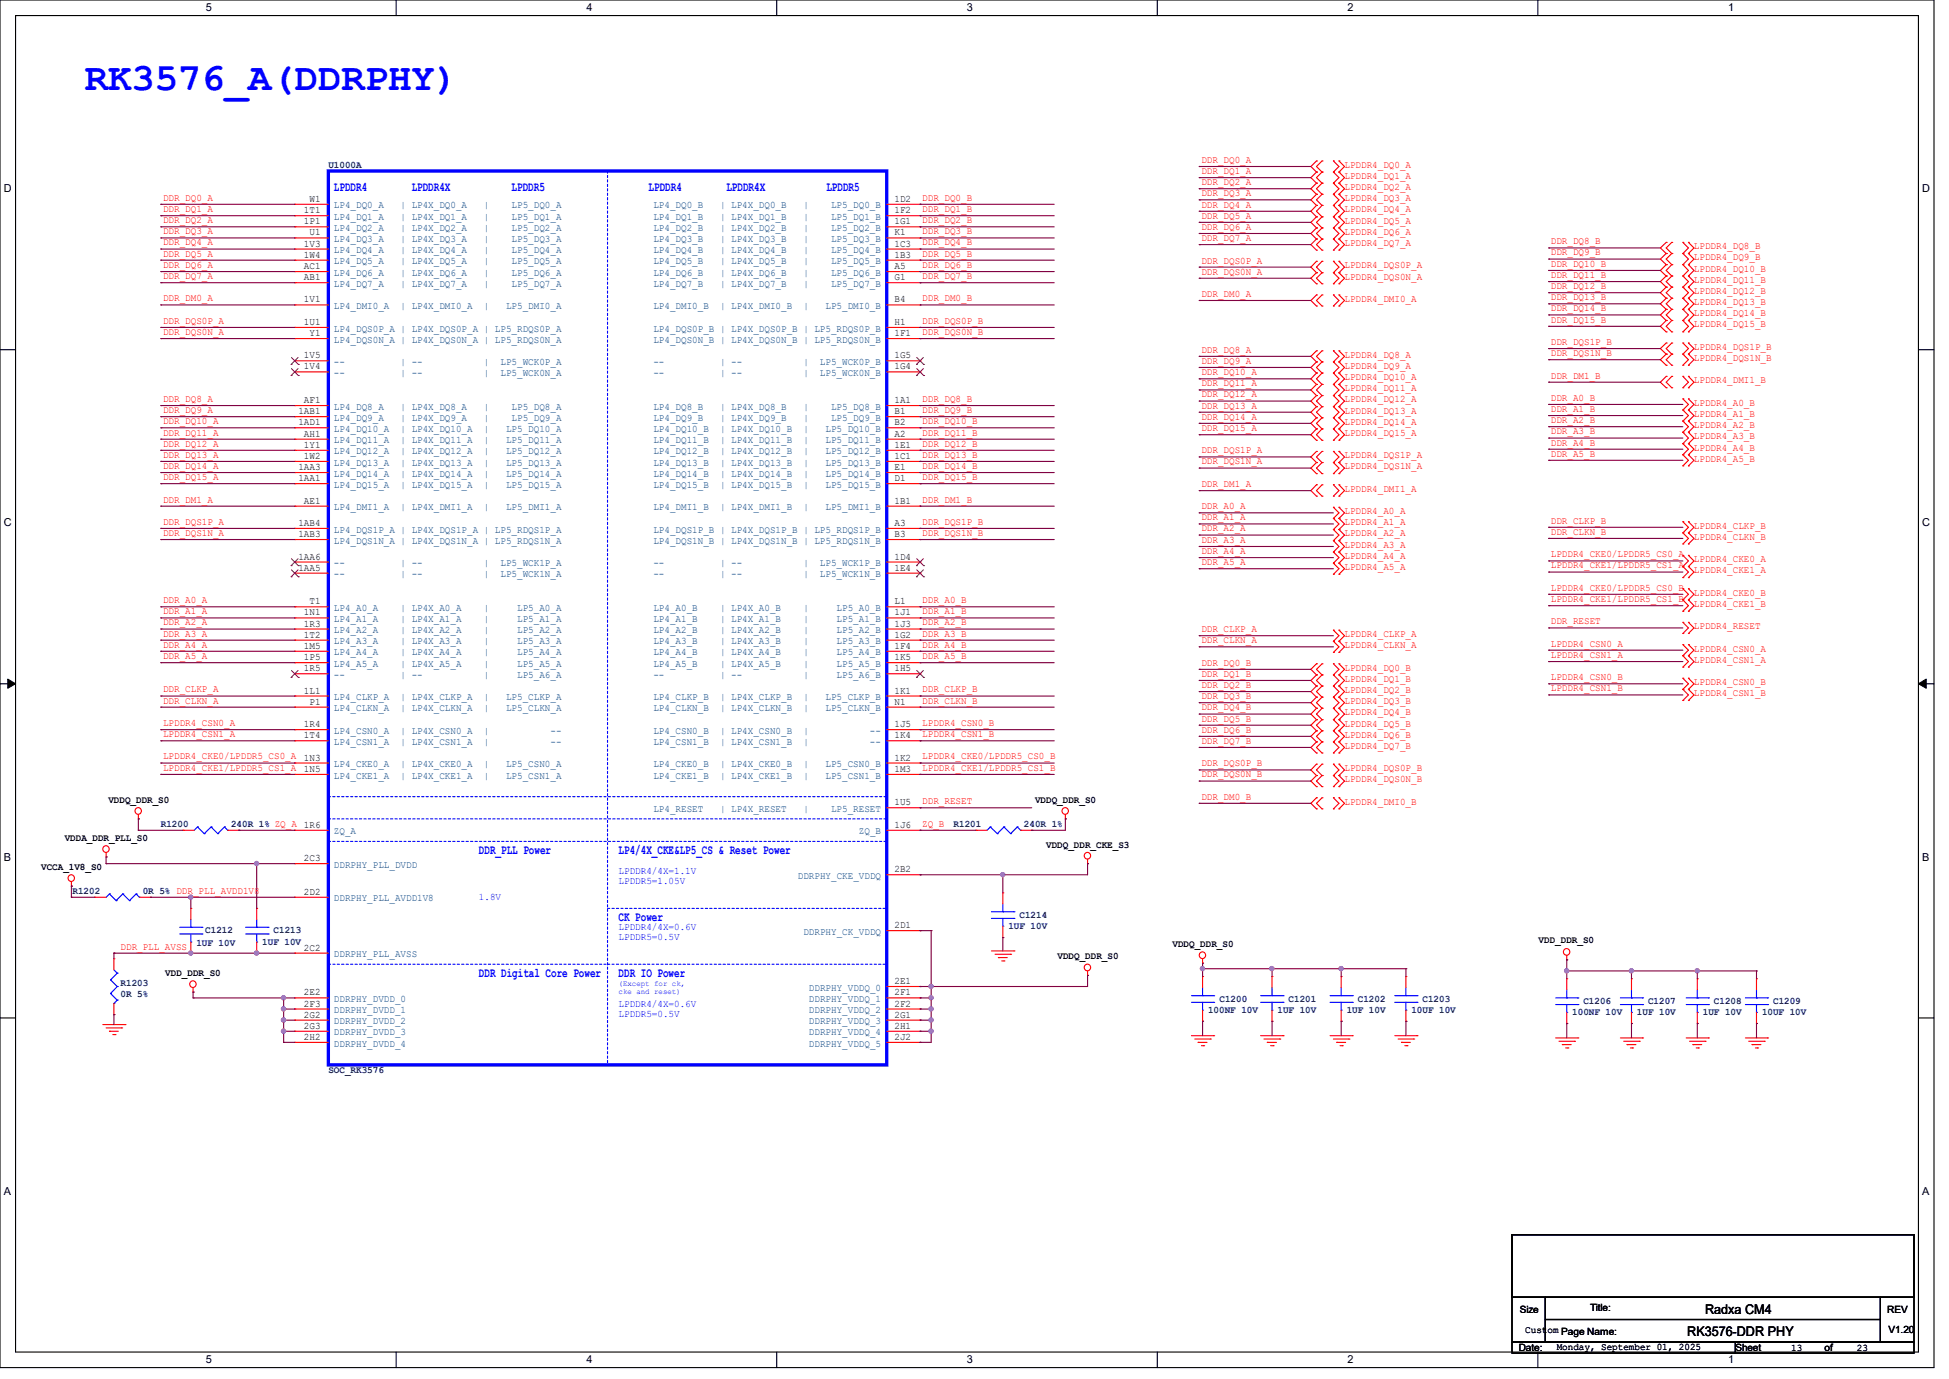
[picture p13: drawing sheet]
<svg xmlns="http://www.w3.org/2000/svg" width="297mm" height="210mm" viewBox="0 0 297 210" stroke-linecap="round" stroke-linejoin="round" font-family="sans-serif">
<defs><g id="words">
<text font-size="5.9" fill="#00f" x="12.9" y="13.7">RK3576_A(DDRPHY)</text>
<g font-size="2" fill="#00f">
<text x="50.9" y="29.1">LPDDR4</text>
<text x="62.7" y="29.1">LPDDR4X</text>
<text x="78" y="29.1">LPDDR5</text>
<text x="98.8" y="29.1">LPDDR4</text>
<text x="110.7" y="29.1">LPDDR4X</text>
<text x="125.9" y="29.1">LPDDR5</text>
<text x="73" y="130">DDR_PLL Power</text>
<text x="94.3" y="130">LP4/4X_CKE&amp;LP5_CS &amp; Reset Power</text>
<text x="94.3" y="140.2">CK Power</text>
<text x="73" y="148.7">DDR Digital Core Power</text>
<text x="94.3" y="148.7">DDR IO Power</text>
</g>
<g font-size="2">
<text x="257.1" y="203.5">RK3576-DDR PHY</text>
<text x="259.8" y="200.2">Radxa CM4</text>
</g>
<g font-size="1.7">
<text x="31.4" y="1.7">5</text>
<text x="89.4" y="1.7">4</text>
<text x="147.4" y="1.7">3</text>
<text x="205.4" y="1.7">2</text>
<text x="263.4" y="1.7">1</text>
<text x=".6" y="29.3">D</text>
<text x="292.9" y="29.3">D</text>
<text x=".6" y="80.2">C</text>
<text x="292.9" y="80.2">C</text>
<text x=".6" y="131.1">B</text>
<text x="292.9" y="131.1">B</text>
<text x=".6" y="181.9">A</text>
<text x="292.9" y="181.9">A</text>
<text x="31.4" y="207.6">5</text>
<text x="89.4" y="207.6">4</text>
<text x="147.4" y="207.6">3</text>
<text x="205.4" y="207.6">2</text>
<text x="263.4" y="207.6">1</text>
</g>
<g font-size="1.5" fill="#000080">
<text x="50" y="25.6">U1000A</text>
<text x="24.5" y="126">R1200</text>
<text x="35.2" y="126">240R 1% ZQ_A 1R6</text>
<text x="145.3" y="126">R1201</text>
<text x="156" y="126">240R 1%</text>
<text x="11" y="136.2">R1202</text>
<text x="21.8" y="136.2">0R 5% DDR_PLL_AVDD1V8</text>
<text x="31.3" y="142.2">C1212</text>
<text x="40" y="143.8">1UF 10V</text>
<text x="41.7" y="142.2">C1213</text>
<text x="153.7" y="141.5">1UF 10V</text>
<text x="155.4" y="139.8">C1214</text>
<text x="29.9" y="144.1">1UF 10V</text>
<text x="18.4" y="150.2">R1203</text>
<text x="18.4" y="151.8">0R 5%</text>
<text x="184.1" y="154.3">100NF 10V</text>
<text x="185.8" y="152.6">C1200</text>
<text x="194.7" y="154.3">1UF 10V</text>
<text x="196.4" y="152.6">C1201</text>
<text x="205.2" y="154.3">1UF 10V</text>
<text x="206.9" y="152.6">C1202</text>
<text x="215.1" y="154.3">10UF 10V</text>
<text x="216.8" y="152.6">C1203</text>
<text x="239.6" y="154.6">100NF 10V</text>
<text x="241.3" y="152.9">C1206</text>
<text x="249.5" y="154.6">1UF 10V</text>
<text x="251.2" y="152.9">C1207</text>
<text x="259.5" y="154.6">1UF 10V</text>
<text x="261.2" y="152.9">C1208</text>
<text x="268.5" y="154.6">10UF 10V</text>
<text x="270.2" y="152.9">C1209</text>
<text x="50" y="163.4">SOC_RK3576</text>
</g>
<g font-size="1.5" fill="#f00">
<text x="183.1" y="24.8">DDR_DQ0_A</text>
<text x="183.1" y="26.5">DDR_DQ1_A</text>
<text x="183.1" y="28.2">DDR_DQ2_A</text>
<text x="183.1" y="29.9">DDR_DQ3_A</text>
<text x="204.9" y="25.6">LPDDR4_DQ0_A</text>
<text x="204.9" y="27.3">LPDDR4_DQ1_A</text>
<text x="204.9" y="29">LPDDR4_DQ2_A</text>
<text x="24.8" y="30.6">DDR_DQ0_A</text>
<text x="24.8" y="32.3">DDR_DQ1_A</text>
<text x="24.8" y="34">DDR_DQ2_A</text>
<text x="24.8" y="35.7">DDR_DQ3_A</text>
<text x="140.5" y="30.6">DDR_DQ0_B</text>
<text x="140.5" y="32.3">DDR_DQ1_B</text>
<text x="140.5" y="34">DDR_DQ2_B</text>
<text x="140.5" y="35.7">DDR_DQ3_B</text>
<text x="183.1" y="31.6">DDR_DQ4_A</text>
<text x="183.1" y="33.3">DDR_DQ5_A</text>
<text x="183.1" y="35">DDR_DQ6_A</text>
<text x="204.9" y="30.6">LPDDR4_DQ3_A</text>
<text x="204.9" y="32.3">LPDDR4_DQ4_A</text>
<text x="204.9" y="34.1">LPDDR4_DQ5_A</text>
<text x="204.9" y="35.8">LPDDR4_DQ6_A</text>
<text x="24.8" y="37.4">DDR_DQ4_A</text>
<text x="24.8" y="39.1">DDR_DQ5_A</text>
<text x="24.8" y="40.8">DDR_DQ6_A</text>
<text x="140.5" y="37.4">DDR_DQ4_B</text>
<text x="140.5" y="39.1">DDR_DQ5_B</text>
<text x="140.5" y="40.8">DDR_DQ6_B</text>
<text x="183.1" y="36.7">DDR_DQ7_A</text>
<text x="183.1" y="40.1">DDR_DQS0P_A</text>
<text x="183.1" y="41.8">DDR_DQS0N_A</text>
<text x="204.9" y="37.5">LPDDR4_DQ7_A</text>
<text x="204.9" y="40.9">LPDDR4_DQS0P_A</text>
<text x="236.3" y="37.2">DDR_DQ8_B</text>
<text x="236.3" y="38.9">DDR_DQ9_B</text>
<text x="236.3" y="40.6">DDR_DQ10_B</text>
<text x="258.1" y="38">LPDDR4_DQ8_B</text>
<text x="258.1" y="39.7">LPDDR4_DQ9_B</text>
<text x="258.1" y="41.4">LPDDR4_DQ10_B</text>
<text x="24.8" y="42.5">DDR_DQ7_A</text>
<text x="24.8" y="45.9">DDR_DM0_A</text>
<text x="140.5" y="42.5">DDR_DQ7_B</text>
<text x="140.5" y="45.9">DDR_DM0_B</text>
<text x="183.1" y="45.2">DDR_DM0_A</text>
<text x="204.9" y="42.6">LPDDR4_DQS0N_A</text>
<text x="204.9" y="46">LPDDR4_DMI0_A</text>
<text x="236.3" y="42.3">DDR_DQ11_B</text>
<text x="236.3" y="44">DDR_DQ12_B</text>
<text x="236.3" y="45.7">DDR_DQ13_B</text>
<text x="236.3" y="47.4">DDR_DQ14_B</text>
<text x="258.1" y="43.1">LPDDR4_DQ11_B</text>
<text x="258.1" y="44.8">LPDDR4_DQ12_B</text>
<text x="258.1" y="46.5">LPDDR4_DQ13_B</text>
<text x="24.8" y="49.3">DDR_DQS0P_A</text>
<text x="24.8" y="51">DDR_DQS0N_A</text>
<text x="140.5" y="49.3">DDR_DQS0P_B</text>
<text x="140.5" y="51">DDR_DQS0N_B</text>
<text x="183.1" y="53.7">DDR_DQ8_A</text>
<text x="236.3" y="49.1">DDR_DQ15_B</text>
<text x="236.3" y="52.5">DDR_DQS1P_B</text>
<text x="258.1" y="48.2">LPDDR4_DQ14_B</text>
<text x="258.1" y="49.9">LPDDR4_DQ15_B</text>
<text x="258.1" y="53.3">LPDDR4_DQS1P_B</text>
<text x="183.1" y="55.4">DDR_DQ9_A</text>
<text x="183.1" y="57.1">DDR_DQ10_A</text>
<text x="183.1" y="58.8">DDR_DQ11_A</text>
<text x="204.9" y="54.5">LPDDR4_DQ8_A</text>
<text x="204.9" y="56.2">LPDDR4_DQ9_A</text>
<text x="204.9" y="57.9">LPDDR4_DQ10_A</text>
<text x="204.9" y="59.6">LPDDR4_DQ11_A</text>
<text x="236.3" y="54.2">DDR_DQS1N_B</text>
<text x="236.3" y="57.7">DDR_DM1_B</text>
<text x="258.1" y="55">LPDDR4_DQS1N_B</text>
<text x="258.1" y="58.4">LPDDR4_DMI1_B</text>
<text x="24.8" y="61.2">DDR_DQ8_A</text>
<text x="24.8" y="62.9">DDR_DQ9_A</text>
<text x="24.8" y="64.6">DDR_DQ10_A</text>
<text x="140.5" y="61.2">DDR_DQ8_B</text>
<text x="140.5" y="62.9">DDR_DQ9_B</text>
<text x="140.5" y="64.6">DDR_DQ10_B</text>
<text x="183.1" y="60.5">DDR_DQ12_A</text>
<text x="183.1" y="62.2">DDR_DQ13_A</text>
<text x="183.1" y="63.9">DDR_DQ14_A</text>
<text x="183.1" y="65.7">DDR_DQ15_A</text>
<text x="204.9" y="61.3">LPDDR4_DQ12_A</text>
<text x="204.9" y="63">LPDDR4_DQ13_A</text>
<text x="204.9" y="64.7">LPDDR4_DQ14_A</text>
<text x="236.3" y="61">DDR_A0_B</text>
<text x="236.3" y="62.7">DDR_A1_B</text>
<text x="236.3" y="64.4">DDR_A2_B</text>
<text x="258.1" y="61.8">LPDDR4_A0_B</text>
<text x="258.1" y="63.5">LPDDR4_A1_B</text>
<text x="258.1" y="65.2">LPDDR4_A2_B</text>
<text x="24.8" y="66.3">DDR_DQ11_A</text>
<text x="24.8" y="68">DDR_DQ12_A</text>
<text x="24.8" y="69.7">DDR_DQ13_A</text>
<text x="24.8" y="71.4">DDR_DQ14_A</text>
<text x="140.5" y="66.3">DDR_DQ11_B</text>
<text x="140.5" y="68">DDR_DQ12_B</text>
<text x="140.5" y="69.7">DDR_DQ13_B</text>
<text x="140.5" y="71.4">DDR_DQ14_B</text>
<text x="183.1" y="69">DDR_DQS1P_A</text>
<text x="183.1" y="70.7">DDR_DQS1N_A</text>
<text x="204.9" y="66.4">LPDDR4_DQ15_A</text>
<text x="204.9" y="69.8">LPDDR4_DQS1P_A</text>
<text x="204.9" y="71.5">LPDDR4_DQS1N_A</text>
<text x="236.3" y="66.2">DDR_A3_B</text>
<text x="236.3" y="67.9">DDR_A4_B</text>
<text x="236.3" y="69.6">DDR_A5_B</text>
<text x="258.1" y="66.9">LPDDR4_A3_B</text>
<text x="258.1" y="68.6">LPDDR4_A4_B</text>
<text x="258.1" y="70.3">LPDDR4_A5_B</text>
<text x="24.8" y="73.1">DDR_DQ15_A</text>
<text x="24.8" y="76.5">DDR_DM1_A</text>
<text x="140.5" y="73.1">DDR_DQ15_B</text>
<text x="140.5" y="76.5">DDR_DM1_B</text>
<text x="183.1" y="74.2">DDR_DM1_A</text>
<text x="183.1" y="77.6">DDR_A0_A</text>
<text x="204.9" y="74.9">LPDDR4_DMI1_A</text>
<text x="24.8" y="79.9">DDR_DQS1P_A</text>
<text x="24.8" y="81.6">DDR_DQS1N_A</text>
<text x="140.5" y="79.9">DDR_DQS1P_B</text>
<text x="140.5" y="81.6">DDR_DQS1N_B</text>
<text x="183.1" y="79.2">DDR_A1_A</text>
<text x="183.1" y="80.9">DDR_A2_A</text>
<text x="183.1" y="82.7">DDR_A3_A</text>
<text x="204.9" y="78.3">LPDDR4_A0_A</text>
<text x="204.9" y="80">LPDDR4_A1_A</text>
<text x="204.9" y="81.7">LPDDR4_A2_A</text>
<text x="204.9" y="83.4">LPDDR4_A3_A</text>
<text x="236.3" y="79.8">DDR_CLKP_B</text>
<text x="236.3" y="81.4">DDR_CLKN_B</text>
<text x="258.1" y="80.5">LPDDR4_CLKP_B</text>
<text x="258.1" y="82.2">LPDDR4_CLKN_B</text>
<text x="183.1" y="84.4">DDR_A4_A</text>
<text x="183.1" y="86.1">DDR_A5_A</text>
<text x="204.9" y="85.1">LPDDR4_A4_A</text>
<text x="204.9" y="86.8">LPDDR4_A5_A</text>
<text x="236.3" y="84.9">LPDDR4_CKE0/LPDDR5_CS0_A</text>
<text x="236.3" y="86.6">LPDDR4_CKE1/LPDDR5_CS1_A</text>
<text x="236.3" y="90">LPDDR4_CKE0/LPDDR5_CS0_B</text>
<text x="258.1" y="85.6">LPDDR4_CKE0_A</text>
<text x="258.1" y="87.3">LPDDR4_CKE1_A</text>
<text x="24.8" y="91.9">DDR_A0_A</text>
<text x="24.8" y="93.6">DDR_A1_A</text>
<text x="24.8" y="95.2">DDR_A2_A</text>
<text x="140.5" y="91.9">DDR_A0_B</text>
<text x="140.5" y="93.6">DDR_A1_B</text>
<text x="140.5" y="95.2">DDR_A2_B</text>
<text x="236.3" y="91.7">LPDDR4_CKE1/LPDDR5_CS1_B</text>
<text x="236.3" y="95.1">DDR_RESET</text>
<text x="258.1" y="90.7">LPDDR4_CKE0_B</text>
<text x="258.1" y="92.4">LPDDR4_CKE1_B</text>
<text x="258.1" y="95.8">LPDDR4_RESET</text>
<text x="24.8" y="96.9">DDR_A3_A</text>
<text x="24.8" y="98.6">DDR_A4_A</text>
<text x="24.8" y="100.4">DDR_A5_A</text>
<text x="140.5" y="96.9">DDR_A3_B</text>
<text x="140.5" y="98.6">DDR_A4_B</text>
<text x="140.5" y="100.4">DDR_A5_B</text>
<text x="183.1" y="96.3">DDR_CLKP_A</text>
<text x="183.1" y="98">DDR_CLKN_A</text>
<text x="183.1" y="101.4">DDR_DQ0_B</text>
<text x="204.9" y="97">LPDDR4_CLKP_A</text>
<text x="204.9" y="98.7">LPDDR4_CLKN_A</text>
<text x="236.3" y="98.5">LPDDR4_CSN0_A</text>
<text x="236.3" y="100.2">LPDDR4_CSN1_A</text>
<text x="258.1" y="99.2">LPDDR4_CSN0_A</text>
<text x="258.1" y="100.9">LPDDR4_CSN1_A</text>
<text x="24.8" y="105.5">DDR_CLKP_A</text>
<text x="24.8" y="107.1">DDR_CLKN_A</text>
<text x="140.5" y="105.5">DDR_CLKP_B</text>
<text x="140.5" y="107.1">DDR_CLKN_B</text>
<text x="183.1" y="103.1">DDR_DQ1_B</text>
<text x="183.1" y="104.8">DDR_DQ2_B</text>
<text x="183.1" y="106.5">DDR_DQ3_B</text>
<text x="204.9" y="102.1">LPDDR4_DQ0_B</text>
<text x="204.9" y="103.8">LPDDR4_DQ1_B</text>
<text x="204.9" y="105.5">LPDDR4_DQ2_B</text>
<text x="204.9" y="107.2">LPDDR4_DQ3_B</text>
<text x="236.3" y="103.6">LPDDR4_CSN0_B</text>
<text x="236.3" y="105.3">LPDDR4_CSN1_B</text>
<text x="258.1" y="104.4">LPDDR4_CSN0_B</text>
<text x="258.1" y="106">LPDDR4_CSN1_B</text>
<text x="24.8" y="110.6">LPDDR4_CSN0_A</text>
<text x="24.8" y="112.3">LPDDR4_CSN1_A</text>
<text x="140.5" y="110.6">LPDDR4_CSN0_B</text>
<text x="140.5" y="112.3">LPDDR4_CSN1_B</text>
<text x="183.1" y="108.2">DDR_DQ4_B</text>
<text x="183.1" y="109.9">DDR_DQ5_B</text>
<text x="183.1" y="111.6">DDR_DQ6_B</text>
<text x="183.1" y="113.3">DDR_DQ7_B</text>
<text x="204.9" y="108.9">LPDDR4_DQ4_B</text>
<text x="204.9" y="110.7">LPDDR4_DQ5_B</text>
<text x="204.9" y="112.4">LPDDR4_DQ6_B</text>
<text x="24.8" y="115.7">LPDDR4_CKE0/LPDDR5_CS0_A</text>
<text x="24.8" y="117.4">LPDDR4_CKE1/LPDDR5_CS1_A</text>
<text x="140.5" y="115.7">LPDDR4_CKE0/LPDDR5_CS0_B</text>
<text x="140.5" y="117.4">LPDDR4_CKE1/LPDDR5_CS1_B</text>
<text x="183.1" y="116.7">DDR_DQS0P_B</text>
<text x="183.1" y="118.4">DDR_DQS0N_B</text>
<text x="204.9" y="114">LPDDR4_DQ7_B</text>
<text x="204.9" y="117.4">LPDDR4_DQS0P_B</text>
<text x="204.9" y="119.2">LPDDR4_DQS0N_B</text>
<text x="140.5" y="125.9">ZQ_B</text>
<text x="140.5" y="122.5">DDR_RESET</text>
<text x="183.1" y="121.8">DDR_DM0_B</text>
<text x="204.9" y="122.6">LPDDR4_DMI0_B</text>
<text x="18.4" y="144.6">DDR_PLL_AVSS</text>
</g>
<g font-size="1.5">
<text x="46.3" y="34.2">1P1</text>
<text x="46.3" y="32.5">1T1</text>
<text x="47.2" y="35.9">U1</text>
<text x="47.2" y="30.7">W1</text>
<text x="136.3" y="30.7">1D2</text>
<text x="136.3" y="32.5">1F2</text>
<text x="136.3" y="34.2">1G1</text>
<text x="136.3" y="35.9">K1</text>
<text x="46.3" y="41">AC1</text>
<text x="46.3" y="39.2">1W4</text>
<text x="46.3" y="37.5">1V3</text>
<text x="136.3" y="37.5">1C3</text>
<text x="136.3" y="39.2">1B3</text>
<text x="136.3" y="41">A5</text>
<text x="46.3" y="46.1">1V1</text>
<text x="46.3" y="42.7">AB1</text>
<text x="136.3" y="42.7">G1</text>
<text x="136.3" y="46.1">B4</text>
<text x="46.3" y="49.5">1U1</text>
<text x="47.2" y="51.2">Y1</text>
<text x="136.3" y="49.5">H1</text>
<text x="136.3" y="51.2">1F1</text>
<text x="46.3" y="56.3">1V4</text>
<text x="46.3" y="54.6">1V5</text>
<text x="136.3" y="54.6">1G5</text>
<text x="136.3" y="56.3">1G4</text>
<text x="45.5" y="64.8">1AD1</text>
<text x="45.5" y="63.1">1AB1</text>
<text x="46.3" y="61.4">AF1</text>
<text x="136.3" y="61.4">1A1</text>
<text x="136.3" y="63.1">B1</text>
<text x="136.3" y="64.8">B2</text>
<text x="45.5" y="71.6">1AA3</text>
<text x="46.3" y="69.9">1W2</text>
<text x="46.3" y="68.2">1Y1</text>
<text x="46.3" y="66.5">AH1</text>
<text x="136.3" y="66.5">A2</text>
<text x="136.3" y="68.2">1E1</text>
<text x="136.3" y="69.9">1C1</text>
<text x="136.3" y="71.6">E1</text>
<text x="45.5" y="73.3">1AA1</text>
<text x="46.3" y="76.7">AE1</text>
<text x="136.3" y="73.3">D1</text>
<text x="136.3" y="76.7">1B1</text>
<text x="45.5" y="81.8">1AB3</text>
<text x="45.5" y="80.1">1AB4</text>
<text x="136.3" y="80.1">A3</text>
<text x="136.3" y="81.8">B3</text>
<text x="45.5" y="86.9">1AA5</text>
<text x="45.5" y="85.2">1AA6</text>
<text x="136.3" y="85.2">1D4</text>
<text x="136.3" y="86.9">1E4</text>
<text x="46.3" y="95.4">1R3</text>
<text x="46.3" y="93.7">1N1</text>
<text x="47.2" y="92">T1</text>
<text x="136.3" y="92">L1</text>
<text x="136.3" y="93.7">1J1</text>
<text x="136.3" y="95.4">1J3</text>
<text x="46.3" y="100.5">1P5</text>
<text x="46.3" y="98.8">1M5</text>
<text x="46.3" y="97.1">1T2</text>
<text x="136.3" y="97.1">1G2</text>
<text x="136.3" y="98.8">1F4</text>
<text x="136.3" y="100.5">1K5</text>
<text x="46.3" y="105.6">1L1</text>
<text x="46.3" y="102.2">1R5</text>
<text x="47.2" y="107.3">P1</text>
<text x="136.3" y="102.2">1H5</text>
<text x="136.3" y="105.6">1K1</text>
<text x="136.3" y="107.3">N1</text>
<text x="46.3" y="112.4">1T4</text>
<text x="46.3" y="110.7">1R4</text>
<text x="136.3" y="110.7">1J5</text>
<text x="136.3" y="112.4">1K4</text>
<text x="46.3" y="117.6">1N5</text>
<text x="46.3" y="115.8">1N3</text>
<text x="136.3" y="115.8">1K2</text>
<text x="136.3" y="117.6">1M3</text>
<text x="16.5" y="122.3">VDDQ_DDR_S0</text>
<text x="136.3" y="122.6">1U5</text>
<text x="157.7" y="122.3">VDDQ_DDR_S0</text>
<text x="9.9" y="128.1">VDDA_DDR_PLL_S0</text>
<text x="46.3" y="131.1">2C3</text>
<text x="136.3" y="126.1">1J6</text>
<text x="159.4" y="129.1">VDDQ_DDR_CKE_S3</text>
<text x="6.3" y="132.5">VCCA_1V8_S0</text>
<text x="46.3" y="136.3">2D2</text>
<text x="136.3" y="132.8">2B2</text>
<text x="136.3" y="141.3">2D1</text>
<text x="234.5" y="143.7">VDD_DDR_S0</text>
<text x="25.2" y="148.6">VDD_DDR_S0</text>
<text x="46.3" y="144.8">2C2</text>
<text x="136.3" y="149.9">2E1</text>
<text x="161.2" y="146.1">VDDQ_DDR_S0</text>
<text x="178.7" y="144.2">VDDQ_DDR_S0</text>
<text x="46.3" y="155">2G2</text>
<text x="46.3" y="153.3">2F3</text>
<text x="46.3" y="151.6">2E2</text>
<text x="136.3" y="151.6">2F1</text>
<text x="136.3" y="153.3">2F2</text>
<text x="136.3" y="155">2G1</text>
<text x="46.3" y="158.4">2H2</text>
<text x="46.3" y="156.7">2G3</text>
<text x="136.3" y="156.7">2H1</text>
<text x="136.3" y="158.4">2J2</text>
<text x="231.6" y="200">Size</text>
<text x="232.4" y="203">Custom Page Name:</text>
<text x="242.3" y="199.6">Title:</text>
<text x="287.6" y="200">REV</text>
<text x="287.8" y="203">V1.20</text>
<text x="231.4" y="205.8">Date:</text>
<text x="237.2" y="205.6">Monday, September 01, 2025</text>
<text x="264.5" y="205.8">Sheet</text>
<text x="273" y="205.8">13</text>
<text x="278" y="205.8">of</text>
<text x="283" y="205.8">23</text>
</g>
<g font-size="1.5" fill="#004080">
<text x="50.9" y="35.2">LP4_DQ2_A</text>
<text x="50.9" y="33.5">LP4_DQ1_A</text>
<text x="50.9" y="31.8">LP4_DQ0_A</text>
<text x="61" y="35.2">| LP4X_DQ2_A</text>
<text x="61" y="33.5">| LP4X_DQ1_A</text>
<text x="61" y="31.8">| LP4X_DQ0_A</text>
<text x="73.7" y="35.2">|</text>
<text x="73.7" y="33.5">|</text>
<text x="73.7" y="31.8">|</text>
<text x="78" y="35.2">LP5_DQ2_A</text>
<text x="78" y="33.5">LP5_DQ1_A</text>
<text x="78" y="31.8">LP5_DQ0_A</text>
<text x="99.6" y="31.8">LP4_DQ0_B</text>
<text x="99.6" y="33.5">LP4_DQ1_B</text>
<text x="99.6" y="35.2">LP4_DQ2_B</text>
<text x="109.7" y="31.8">| LP4X_DQ0_B</text>
<text x="109.7" y="33.5">| LP4X_DQ1_B</text>
<text x="109.7" y="35.2">| LP4X_DQ2_B</text>
<text x="122.4" y="31.8">|</text>
<text x="122.4" y="33.5">|</text>
<text x="122.4" y="35.2">|</text>
<text x="126.7" y="31.8">LP5_DQ0_B</text>
<text x="126.7" y="33.5">LP5_DQ1_B</text>
<text x="126.7" y="35.2">LP5_DQ2_B</text>
<text x="50.9" y="42">LP4_DQ6_A</text>
<text x="50.9" y="40.3">LP4_DQ5_A</text>
<text x="50.9" y="38.6">LP4_DQ4_A</text>
<text x="50.9" y="36.9">LP4_DQ3_A</text>
<text x="61" y="42">| LP4X_DQ6_A</text>
<text x="61" y="40.3">| LP4X_DQ5_A</text>
<text x="61" y="38.6">| LP4X_DQ4_A</text>
<text x="61" y="36.9">| LP4X_DQ3_A</text>
<text x="73.7" y="42">|</text>
<text x="73.7" y="40.3">|</text>
<text x="73.7" y="38.6">|</text>
<text x="73.7" y="36.9">|</text>
<text x="78" y="42">LP5_DQ6_A</text>
<text x="78" y="40.3">LP5_DQ5_A</text>
<text x="78" y="38.6">LP5_DQ4_A</text>
<text x="78" y="36.9">LP5_DQ3_A</text>
<text x="99.6" y="36.9">LP4_DQ3_B</text>
<text x="99.6" y="38.6">LP4_DQ4_B</text>
<text x="99.6" y="40.3">LP4_DQ5_B</text>
<text x="99.6" y="42">LP4_DQ6_B</text>
<text x="109.7" y="36.9">| LP4X_DQ3_B</text>
<text x="109.7" y="38.6">| LP4X_DQ4_B</text>
<text x="109.7" y="40.3">| LP4X_DQ5_B</text>
<text x="109.7" y="42">| LP4X_DQ6_B</text>
<text x="122.4" y="36.9">|</text>
<text x="122.4" y="38.6">|</text>
<text x="122.4" y="40.3">|</text>
<text x="122.4" y="42">|</text>
<text x="126.7" y="36.9">LP5_DQ3_B</text>
<text x="126.7" y="38.6">LP5_DQ4_B</text>
<text x="126.7" y="40.3">LP5_DQ5_B</text>
<text x="126.7" y="42">LP5_DQ6_B</text>
<text x="50.9" y="47.1">LP4_DMI0_A</text>
<text x="50.9" y="43.7">LP4_DQ7_A</text>
<text x="61" y="47.1">| LP4X_DMI0_A</text>
<text x="61" y="43.7">| LP4X_DQ7_A</text>
<text x="73.7" y="47.1">|</text>
<text x="73.7" y="43.7">|</text>
<text x="77.1" y="47.1">LP5_DMI0_A</text>
<text x="78" y="43.7">LP5_DQ7_A</text>
<text x="99.6" y="43.7">LP4_DQ7_B</text>
<text x="99.6" y="47.1">LP4_DMI0_B</text>
<text x="109.7" y="43.7">| LP4X_DQ7_B</text>
<text x="109.7" y="47.1">| LP4X_DMI0_B</text>
<text x="122.4" y="43.7">|</text>
<text x="122.4" y="47.1">|</text>
<text x="125.8" y="47.1">LP5_DMI0_B</text>
<text x="126.7" y="43.7">LP5_DQ7_B</text>
<text x="50.9" y="52.2">LP4_DQS0N_A | LP4X_DQS0N_A | LP5_RDQS0N_A</text>
<text x="50.9" y="50.5">LP4_DQS0P_A | LP4X_DQS0P_A | LP5_RDQS0P_A</text>
<text x="99.6" y="50.5">LP4_DQS0P_B | LP4X_DQS0P_B | LP5_RDQS0P_B</text>
<text x="99.6" y="52.2">LP4_DQS0N_B | LP4X_DQS0N_B | LP5_RDQS0N_B</text>
<text x="50.9" y="57.3">--</text>
<text x="50.9" y="55.6">--</text>
<text x="61" y="57.3">| --</text>
<text x="61" y="55.6">| --</text>
<text x="73.7" y="57.3">|</text>
<text x="73.7" y="55.6">|</text>
<text x="76.3" y="57.3">LP5_WCK0N_A</text>
<text x="76.3" y="55.6">LP5_WCK0P_A</text>
<text x="99.6" y="55.6">--</text>
<text x="99.6" y="57.3">--</text>
<text x="109.7" y="55.6">| --</text>
<text x="109.7" y="57.3">| --</text>
<text x="122.4" y="55.6">|</text>
<text x="122.4" y="57.3">|</text>
<text x="125" y="55.6">LP5_WCK0P_B</text>
<text x="125" y="57.3">LP5_WCK0N_B</text>
<text x="50.9" y="65.8">LP4_DQ10_A</text>
<text x="50.9" y="64.1">LP4_DQ9_A</text>
<text x="50.9" y="62.4">LP4_DQ8_A</text>
<text x="61" y="65.8">| LP4X_DQ10_A</text>
<text x="61" y="64.1">| LP4X_DQ9_A</text>
<text x="61" y="62.4">| LP4X_DQ8_A</text>
<text x="73.7" y="65.8">|</text>
<text x="73.7" y="64.1">|</text>
<text x="73.7" y="62.4">|</text>
<text x="77.1" y="65.8">LP5_DQ10_A</text>
<text x="78" y="64.1">LP5_DQ9_A</text>
<text x="78" y="62.4">LP5_DQ8_A</text>
<text x="99.6" y="62.4">LP4_DQ8_B</text>
<text x="99.6" y="64.1">LP4_DQ9_B</text>
<text x="99.6" y="65.8">LP4_DQ10_B</text>
<text x="109.7" y="62.4">| LP4X_DQ8_B</text>
<text x="109.7" y="64.1">| LP4X_DQ9_B</text>
<text x="109.7" y="65.8">| LP4X_DQ10_B</text>
<text x="122.4" y="62.4">|</text>
<text x="122.4" y="64.1">|</text>
<text x="122.4" y="65.8">|</text>
<text x="125.8" y="65.8">LP5_DQ10_B</text>
<text x="126.7" y="62.4">LP5_DQ8_B</text>
<text x="126.7" y="64.1">LP5_DQ9_B</text>
<text x="50.9" y="70.9">LP4_DQ13_A</text>
<text x="50.9" y="69.2">LP4_DQ12_A</text>
<text x="50.9" y="67.5">LP4_DQ11_A</text>
<text x="61" y="70.9">| LP4X_DQ13_A</text>
<text x="61" y="69.2">| LP4X_DQ12_A</text>
<text x="61" y="67.5">| LP4X_DQ11_A</text>
<text x="73.7" y="70.9">|</text>
<text x="73.7" y="69.2">|</text>
<text x="73.7" y="67.5">|</text>
<text x="77.1" y="70.9">LP5_DQ13_A</text>
<text x="77.1" y="69.2">LP5_DQ12_A</text>
<text x="77.1" y="67.5">LP5_DQ11_A</text>
<text x="99.6" y="67.5">LP4_DQ11_B</text>
<text x="99.6" y="69.2">LP4_DQ12_B</text>
<text x="99.6" y="70.9">LP4_DQ13_B</text>
<text x="109.7" y="67.5">| LP4X_DQ11_B</text>
<text x="109.7" y="69.2">| LP4X_DQ12_B</text>
<text x="109.7" y="70.9">| LP4X_DQ13_B</text>
<text x="122.4" y="67.5">|</text>
<text x="122.4" y="69.2">|</text>
<text x="122.4" y="70.9">|</text>
<text x="125.8" y="67.5">LP5_DQ11_B</text>
<text x="125.8" y="69.2">LP5_DQ12_B</text>
<text x="125.8" y="70.9">LP5_DQ13_B</text>
<text x="50.9" y="77.7">LP4_DMI1_A</text>
<text x="50.9" y="74.3">LP4_DQ15_A</text>
<text x="50.9" y="72.6">LP4_DQ14_A</text>
<text x="61" y="77.7">| LP4X_DMI1_A</text>
<text x="61" y="74.3">| LP4X_DQ15_A</text>
<text x="61" y="72.6">| LP4X_DQ14_A</text>
<text x="73.7" y="77.7">|</text>
<text x="73.7" y="74.3">|</text>
<text x="73.7" y="72.6">|</text>
<text x="77.1" y="77.7">LP5_DMI1_A</text>
<text x="77.1" y="74.3">LP5_DQ15_A</text>
<text x="77.1" y="72.6">LP5_DQ14_A</text>
<text x="99.6" y="72.6">LP4_DQ14_B</text>
<text x="99.6" y="74.3">LP4_DQ15_B</text>
<text x="99.6" y="77.7">LP4_DMI1_B</text>
<text x="109.7" y="72.6">| LP4X_DQ14_B</text>
<text x="109.7" y="74.3">| LP4X_DQ15_B</text>
<text x="109.7" y="77.7">| LP4X_DMI1_B</text>
<text x="122.4" y="72.6">|</text>
<text x="122.4" y="74.3">|</text>
<text x="122.4" y="77.7">|</text>
<text x="125.8" y="72.6">LP5_DQ14_B</text>
<text x="125.8" y="74.3">LP5_DQ15_B</text>
<text x="125.8" y="77.7">LP5_DMI1_B</text>
<text x="50.9" y="82.8">LP4_DQS1N_A | LP4X_DQS1N_A | LP5_RDQS1N_A</text>
<text x="50.9" y="81.1">LP4_DQS1P_A | LP4X_DQS1P_A | LP5_RDQS1P_A</text>
<text x="99.6" y="81.1">LP4_DQS1P_B | LP4X_DQS1P_B | LP5_RDQS1P_B</text>
<text x="99.6" y="82.8">LP4_DQS1N_B | LP4X_DQS1N_B | LP5_RDQS1N_B</text>
<text x="50.9" y="87.9">--</text>
<text x="50.9" y="86.2">--</text>
<text x="61" y="87.9">| --</text>
<text x="61" y="86.2">| --</text>
<text x="73.7" y="87.9">|</text>
<text x="73.7" y="86.2">|</text>
<text x="76.3" y="87.9">LP5_WCK1N_A</text>
<text x="76.3" y="86.2">LP5_WCK1P_A</text>
<text x="99.6" y="86.2">--</text>
<text x="99.6" y="87.9">--</text>
<text x="109.7" y="86.2">| --</text>
<text x="109.7" y="87.9">| --</text>
<text x="122.4" y="86.2">|</text>
<text x="122.4" y="87.9">|</text>
<text x="125" y="86.2">LP5_WCK1P_B</text>
<text x="125" y="87.9">LP5_WCK1N_B</text>
<text x="50.9" y="94.7">LP4_A1_A</text>
<text x="50.9" y="93">LP4_A0_A</text>
<text x="61" y="94.7">| LP4X_A1_A</text>
<text x="61" y="93">| LP4X_A0_A</text>
<text x="73.7" y="94.7">|</text>
<text x="73.7" y="93">|</text>
<text x="78.8" y="94.7">LP5_A1_A</text>
<text x="78.8" y="93">LP5_A0_A</text>
<text x="99.6" y="93">LP4_A0_B</text>
<text x="99.6" y="94.7">LP4_A1_B</text>
<text x="109.7" y="93">| LP4X_A0_B</text>
<text x="109.7" y="94.7">| LP4X_A1_B</text>
<text x="122.4" y="93">|</text>
<text x="122.4" y="94.7">|</text>
<text x="127.5" y="93">LP5_A0_B</text>
<text x="127.5" y="94.7">LP5_A1_B</text>
<text x="50.9" y="101.6">LP4_A5_A</text>
<text x="50.9" y="99.8">LP4_A4_A</text>
<text x="50.9" y="98.1">LP4_A3_A</text>
<text x="50.9" y="96.4">LP4_A2_A</text>
<text x="61" y="101.6">| LP4X_A5_A</text>
<text x="61" y="99.8">| LP4X_A4_A</text>
<text x="61" y="98.1">| LP4X_A3_A</text>
<text x="61" y="96.4">| LP4X_A2_A</text>
<text x="73.7" y="101.6">|</text>
<text x="73.7" y="99.8">|</text>
<text x="73.7" y="98.1">|</text>
<text x="73.7" y="96.4">|</text>
<text x="78.8" y="101.6">LP5_A5_A</text>
<text x="78.8" y="99.8">LP5_A4_A</text>
<text x="78.8" y="98.1">LP5_A3_A</text>
<text x="78.8" y="96.4">LP5_A2_A</text>
<text x="99.6" y="96.4">LP4_A2_B</text>
<text x="99.6" y="98.1">LP4_A3_B</text>
<text x="99.6" y="99.8">LP4_A4_B</text>
<text x="99.6" y="101.6">LP4_A5_B</text>
<text x="109.7" y="96.4">| LP4X_A2_B</text>
<text x="109.7" y="98.1">| LP4X_A3_B</text>
<text x="109.7" y="99.8">| LP4X_A4_B</text>
<text x="109.7" y="101.6">| LP4X_A5_B</text>
<text x="122.4" y="96.4">|</text>
<text x="122.4" y="98.1">|</text>
<text x="122.4" y="99.8">|</text>
<text x="122.4" y="101.6">|</text>
<text x="127.5" y="96.4">LP5_A2_B</text>
<text x="127.5" y="98.1">LP5_A3_B</text>
<text x="127.5" y="99.8">LP5_A4_B</text>
<text x="127.5" y="101.6">LP5_A5_B</text>
<text x="50.9" y="106.6">LP4_CLKP_A</text>
<text x="50.9" y="103.3">--</text>
<text x="61" y="106.6">| LP4X_CLKP_A</text>
<text x="61" y="103.3">| --</text>
<text x="73.7" y="106.6">|</text>
<text x="73.7" y="103.3">|</text>
<text x="77.1" y="106.6">LP5_CLKP_A</text>
<text x="78.8" y="103.3">LP5_A6_A</text>
<text x="99.6" y="103.3">--</text>
<text x="99.6" y="106.6">LP4_CLKP_B</text>
<text x="109.7" y="103.3">| --</text>
<text x="109.7" y="106.6">| LP4X_CLKP_B</text>
<text x="122.4" y="103.3">|</text>
<text x="122.4" y="106.6">|</text>
<text x="125.8" y="106.6">LP5_CLKP_B</text>
<text x="127.5" y="103.3">LP5_A6_B</text>
<text x="50.9" y="113.5">LP4_CSN1_A</text>
<text x="50.9" y="111.8">LP4_CSN0_A</text>
<text x="50.9" y="108.3">LP4_CLKN_A</text>
<text x="61" y="113.5">| LP4X_CSN1_A</text>
<text x="61" y="111.8">| LP4X_CSN0_A</text>
<text x="61" y="108.3">| LP4X_CLKN_A</text>
<text x="73.7" y="113.5">|</text>
<text x="73.7" y="111.8">|</text>
<text x="73.7" y="108.3">|</text>
<text x="77.1" y="108.3">LP5_CLKN_A</text>
<text x="83.9" y="113.5">--</text>
<text x="83.9" y="111.8">--</text>
<text x="99.6" y="108.3">LP4_CLKN_B</text>
<text x="99.6" y="111.8">LP4_CSN0_B</text>
<text x="99.6" y="113.5">LP4_CSN1_B</text>
<text x="109.7" y="108.3">| LP4X_CLKN_B</text>
<text x="109.7" y="111.8">| LP4X_CSN0_B</text>
<text x="109.7" y="113.5">| LP4X_CSN1_B</text>
<text x="122.4" y="108.3">|</text>
<text x="122.4" y="111.8">|</text>
<text x="122.4" y="113.5">|</text>
<text x="125.8" y="108.3">LP5_CLKN_B</text>
<text x="132.6" y="111.8">--</text>
<text x="132.6" y="113.5">--</text>
<text x="50.9" y="118.6">LP4_CKE1_A</text>
<text x="50.9" y="116.8">LP4_CKE0_A</text>
<text x="61" y="118.6">| LP4X_CKE1_A</text>
<text x="61" y="116.8">| LP4X_CKE0_A</text>
<text x="73.7" y="118.6">|</text>
<text x="73.7" y="116.8">|</text>
<text x="77.1" y="118.6">LP5_CSN1_A</text>
<text x="77.1" y="116.8">LP5_CSN0_A</text>
<text x="99.6" y="116.8">LP4_CKE0_B</text>
<text x="99.6" y="118.6">LP4_CKE1_B</text>
<text x="109.7" y="116.8">| LP4X_CKE0_B</text>
<text x="109.7" y="118.6">| LP4X_CKE1_B</text>
<text x="122.4" y="116.8">|</text>
<text x="122.4" y="118.6">|</text>
<text x="125.8" y="116.8">LP5_CSN0_B</text>
<text x="125.8" y="118.6">LP5_CSN1_B</text>
<text x="99.6" y="123.7">LP4_RESET</text>
<text x="109.7" y="123.7">| LP4X_RESET</text>
<text x="122.4" y="123.7">|</text>
<text x="126.7" y="123.7">LP5_RESET</text>
<text x="50.9" y="127.1">ZQ_A</text>
<text x="130.9" y="127.1">ZQ_B</text>
<text x="50.9" y="137.3">DDRPHY_PLL_AVDD1V8</text>
<text x="50.9" y="132.2">DDRPHY_PLL_DVDD</text>
<text x="121.6" y="133.9">DDRPHY_CKE_VDDQ</text>
<text x="122.4" y="142.4">DDRPHY_CK_VDDQ</text>
<text x="50.9" y="145.8">DDRPHY_PLL_AVSS</text>
<text x="50.9" y="156">DDRPHY_DVDD_2</text>
<text x="50.9" y="154.3">DDRPHY_DVDD_1</text>
<text x="50.9" y="152.6">DDRPHY_DVDD_0</text>
<text x="123.3" y="150.9">DDRPHY_VDDQ_0</text>
<text x="123.3" y="152.6">DDRPHY_VDDQ_1</text>
<text x="123.3" y="154.3">DDRPHY_VDDQ_2</text>
<text x="123.3" y="156">DDRPHY_VDDQ_3</text>
<text x="50.9" y="159.4">DDRPHY_DVDD_4</text>
<text x="50.9" y="157.7">DDRPHY_DVDD_3</text>
<text x="123.3" y="157.7">DDRPHY_VDDQ_4</text>
<text x="123.3" y="159.4">DDRPHY_VDDQ_5</text>
</g>
<g font-size="1.5" fill="#00f">
<text x="73" y="137">1.8V</text>
<text x="94.3" y="133.1">LPDDR4/4X=1.1V</text>
<text x="94.3" y="134.6">LPDDR5=1.05V</text>
<text x="94.3" y="141.6">LPDDR4/4X=0.6V</text>
<text x="94.3" y="143.1">LPDDR5=0.5V</text>
<text x="94.3" y="153.4">LPDDR4/4X=0.6V</text>
<text x="94.3" y="154.9">LPDDR5=0.5V</text>
</g>
<g font-size="1.2" fill="#00f">
<text x="94.3" y="150.2">(Except for ck,</text>
<text x="94.3" y="151.4">cke and reset)</text>
</g>
</g></defs>
<path d="M0 0h294.7v208.3h-294.7zM2.4 2.4h290v203.5h-290z" fill="none" stroke="#000" stroke-width=".17"/>
<g fill="#fff">
<path d="M31.4 .3h.9v1.8h-.9z"/>
<path d="M31.4 206.2h.9v1.8h-.9z"/>
</g>
<path d="M60.4 0v2.4M60.4 205.9v2.4" fill="none" stroke="#000" stroke-width=".17"/>
<g fill="#fff">
<path d="M89.4 .3h.9v1.8h-.9z"/>
<path d="M89.4 206.2h.9v1.8h-.9z"/>
</g>
<path d="M118.4 0v2.4M118.4 205.9v2.4" fill="none" stroke="#000" stroke-width=".17"/>
<g fill="#fff">
<path d="M147.4 .3h.9v1.8h-.9z"/>
<path d="M147.4 206.2h.9v1.8h-.9z"/>
</g>
<path d="M176.4 0v2.4M176.4 205.9v2.4" fill="none" stroke="#000" stroke-width=".17"/>
<g fill="#fff">
<path d="M205.4 .3h.9v1.8h-.9z"/>
<path d="M205.4 206.2h.9v1.8h-.9z"/>
</g>
<path d="M234.4 0v2.4M234.4 205.9v2.4" fill="none" stroke="#000" stroke-width=".17"/>
<g fill="#fff">
<path d="M263.4 .3h.9v1.8h-.9z"/>
<path d="M263.4 206.2h.9v1.8h-.9z"/>
<path d="M.6 27.8h1.2v1.9h-1.2z"/>
<path d="M292.9 27.8h1.2v1.9h-1.2z"/>
<path d="M.6 78.7h1.2v1.9h-1.2z"/>
<path d="M292.9 78.7h1.2v1.9h-1.2z"/>
</g>
<path d="M0 53.3h2.4M292.4 53.3h2.3" fill="none" stroke="#000" stroke-width=".17"/>
<g fill="#fff">
<path d="M.6 129.6h1.1v1.8h-1.1z"/>
<path d="M292.9 129.6h1.1v1.8h-1.1z"/>
</g>
<path d="M0 104.1h2.4M292.4 104.1h2.3" fill="none" stroke="#000" stroke-width=".17"/>
<path d="M1.2 103.4l1.2 .7-1.2 .7zM292.4 104.1l1.1-.7v1.4z" fill="#000" stroke="#000" stroke-width=".15"/>
<g fill="#fff">
<path d="M.6 180.5h1.1v1.8h-1.1z"/>
<path d="M292.9 180.5h1.1v1.8h-1.1z"/>
</g>
<path d="M0 155h2.4M292.4 155h2.3M230.4 188h61.3v9.6h-61.3zM230.4 197.6h5.1v6.8h-5.1zM235.5 197.6h51.1v3.4h-51.1zM286.6 197.6h5.1v6.8h-5.1zM230.4 204.4h34.1v1.7h-34.1zM235.5 201h51.1v3.4h-51.1zM264.5 204.4h27.2v1.7h-27.2z" fill="none" stroke="#000" stroke-width=".17"/>
<g fill="none" stroke="#f00" stroke-width=".17">
<path d="M44.9 39.6h.1M44.9 37.9h.1M44.9 36.2h.1M44.9 34.5h.1M44.9 32.9h.1M44.9 31.1h.1M44.9 39.6h5.1M44.9 37.9h5.1M44.9 36.2h5.1M44.9 34.5h5.1M44.9 32.9h5.1M44.9 31.1h5.1"/>
<path d="M135.1 39.6h5.1M135.1 37.9h5.1M135.1 36.2h5.1M135.1 34.5h5.1M135.1 32.9h5.1M135.1 31.1h5.1M140.2 31.1h.1M140.2 32.9h.1M140.2 34.5h.1M140.2 36.2h.1M140.2 37.9h.1M140.2 39.6h.1"/>
<path d="M200.6 24.5h.1M200.6 26.2h.1M200.6 27.9h.1M200.6 29.6h.1M200.6 31.3h.1M200.6 33h.1M200.6 34.7h.1M200.6 36.4h.1M200.6 38.1h.1M200.6 39.8h.1M200.6 24.5l-.8 .9 .8 .8M200.6 26.2l-.8 .9 .8 .8"/>
<path d="M200.6 27.9l-.8 .8 .8 .9M200.6 33l-.8 .9 .8 .8M200.6 29.6l-.8 .8 .8 .9M200.6 34.7l-.8 .9 .8 .8M200.6 31.3l-.8 .9 .8 .8M200.6 36.4l-.8 .9 .8 .8M200.6 39.8l-.8 .9 .8 .8M201.5 26.2h.1M201.5 24.5h.1M201.5 27.9h.1M201.5 29.6h.1M201.5 31.3h.1"/>
<path d="M201.5 33h.1M201.5 34.7h.1M201.5 36.4h.1M201.5 38.1h.1M201.5 39.8h.1M201.5 24.5l-.9 .9 .9 .8M201.5 27.9l-.9 .8 .9 .9M201.5 26.2l-.9 .9 .9 .8M201.5 29.6l-.9 .8 .9 .9M201.5 33l-.9 .9 .9 .8M201.5 31.3l-.9 .9 .9 .8M201.5 36.4l-.9 .9 .9 .8"/>
<path d="M201.5 34.7l-.9 .9 .9 .8M201.5 39.8l-.9 .9 .9 .8M203.2 26.2h.1M203.2 24.5h.1M203.2 27.9h.1M203.2 29.6h.1M203.2 31.3h.1M203.2 33h.1M203.2 34.7h.1M203.2 36.4h.1M203.2 38.1h.1M203.2 39.8h.1"/>
<path d="M203.2 24.5l.8 .9-.8 .8M203.2 29.6l.8 .8-.8 .9M203.2 26.2l.8 .9-.8 .8M203.2 27.9l.8 .8-.8 .9M203.2 31.3l.8 .9-.8 .8M203.2 36.4l.8 .9-.8 .8M203.2 33l.8 .9-.8 .8M203.2 34.7l.8 .9-.8 .8M203.2 39.8l.8 .9-.8 .8M204 26.2h.1M204 24.5h.1M204 27.9h.1"/>
<path d="M204 29.6h.1M204 31.3h.1M204 33h.1M204 34.7h.1M204 36.4h.1M204 38.1h.1M204 39.8h.1M204 24.5l.9 .9-.9 .8M204 26.2l.9 .9-.9 .8M204 33l.9 .9-.9 .8M204 27.9l.9 .8-.9 .9M204 34.7l.9 .9-.9 .8"/>
<path d="M204 29.6l.9 .8-.9 .9M204 36.4l.9 .9-.9 .8M204 31.3l.9 .9-.9 .8M204 39.8l.9 .9-.9 .8M253.9 38.6h.1M253.9 36.9h.1M253.9 36.9l-.9 .9 .9 .8M253.9 38.6l-.9 .9 .9 .8M254.8 36.9h.1M254.8 38.6h.1M254.8 36.9l-.9 .9 .9 .8M254.8 38.6l-.9 .9 .9 .8"/>
<path d="M256.5 36.9h.1M256.5 38.6h.1M256.5 36.9l.8 .9-.8 .8M256.5 38.6l.8 .9-.8 .8M257.3 36.9h.1M257.3 38.6h.1M257.3 36.9l.8 .9-.8 .8M257.3 38.6l.8 .9-.8 .8M44.9 56.6h.1M44.9 54.9h.1M44.9 51.6h.1M44.9 49.9h.1"/>
<path d="M44.9 46.4h.1M44.9 43.1h.1M44.9 41.4h.1M44.9 56.6h5.1M44.9 54.9h5.1M44.9 51.6h5.1M44.9 49.9h5.1M44.9 46.4h5.1M44.9 43.1h5.1M44.9 41.4h5.1M135.1 56.6h5.1M135.1 54.9h5.1"/>
<path d="M135.1 51.6h5.1M135.1 49.9h5.1M135.1 46.4h5.1M135.1 43.1h5.1M135.1 41.4h5.1M140.2 41.4h.1M140.2 43.1h.1M140.2 46.4h.1M140.2 49.9h.1M140.2 51.6h.1M140.2 54.9h.1M140.2 56.6h.1"/>
<path d="M200.6 41.5h.1M200.6 43.2h.1M200.6 53.4h.1M200.6 55.1h.1M200.6 56.8h.1M200.6 58.5h.1M200.6 44.9h.1M200.6 46.6h.1M200.6 41.5l-.8 .9 .8 .8M200.6 53.4l-.8 .9 .8 .8M200.6 58.5l-.8 .9 .8 .8M200.6 55.1l-.8 .9 .8 .8"/>
<path d="M200.6 56.8l-.8 .9 .8 .8M200.6 44.9l-.8 .9 .8 .8M201.5 41.5h.1M201.5 43.2h.1M201.5 55.1h.1M201.5 53.4h.1M201.5 56.8h.1M201.5 58.5h.1M201.5 46.6h.1M201.5 44.9h.1M201.5 41.5l-.9 .9 .9 .8M201.5 53.4l-.9 .9 .9 .8"/>
<path d="M201.5 55.1l-.9 .9 .9 .8M201.5 58.5l-.9 .9 .9 .8M201.5 56.8l-.9 .9 .9 .8M201.5 44.9l-.9 .9 .9 .8M203.2 41.5h.1M203.2 43.2h.1M203.2 55.1h.1M203.2 53.4h.1M203.2 56.8h.1M203.2 58.5h.1M203.2 46.6h.1M203.2 44.9h.1"/>
<path d="M203.2 44.9l.8 .9-.8 .8M203.2 41.5l.8 .9-.8 .8M203.2 53.4l.8 .9-.8 .8M203.2 58.5l.8 .9-.8 .8M203.2 55.1l.8 .9-.8 .8M203.2 56.8l.8 .9-.8 .8M204 41.5h.1M204 43.2h.1M204 55.1h.1M204 53.4h.1M204 56.8h.1M204 58.5h.1"/>
<path d="M204 46.6h.1M204 44.9h.1M204 41.5l.9 .9-.9 .8M204 58.5l.9 .9-.9 .8M204 53.4l.9 .9-.9 .8M204 55.1l.9 .9-.9 .8M204 56.8l.9 .9-.9 .8M204 44.9l.9 .9-.9 .8M253.9 40.3h.1M253.9 42h.1M253.9 43.7h.1M253.9 45.4h.1"/>
<path d="M253.9 47.1h.1M253.9 48.8h.1M253.9 50.5h.1M253.9 53.9h.1M253.9 52.2h.1M253.9 55.6h.1M253.9 57.3h.1M253.9 59.1h.1M253.9 40.3l-.9 .9 .9 .8M253.9 42l-.9 .9 .9 .8M253.9 43.7l-.9 .9 .9 .8M253.9 48.8l-.9 .9 .9 .8"/>
<path d="M253.9 45.4l-.9 .9 .9 .8M253.9 47.1l-.9 .9 .9 .8M253.9 52.2l-.9 .9 .9 .8M253.9 57.3l-.9 .9 .9 .9M253.9 53.9l-.9 .9 .9 .8M254.8 40.3h.1M254.8 42h.1M254.8 43.7h.1M254.8 45.4h.1M254.8 47.1h.1M254.8 48.8h.1M254.8 50.5h.1"/>
<path d="M254.8 52.2h.1M254.8 53.9h.1M254.8 55.6h.1M254.8 59.1h.1M254.8 57.3h.1M254.8 42l-.9 .9 .9 .8M254.8 40.3l-.9 .9 .9 .8M254.8 43.7l-.9 .9 .9 .8M254.8 45.4l-.9 .9 .9 .8M254.8 47.1l-.9 .9 .9 .8M254.8 48.8l-.9 .9 .9 .8M254.8 52.2l-.9 .9 .9 .8"/>
<path d="M254.8 53.9l-.9 .9 .9 .8M254.8 57.3l-.9 .9 .9 .9M256.5 40.3h.1M256.5 42h.1M256.5 43.7h.1M256.5 45.4h.1M256.5 47.1h.1M256.5 48.8h.1M256.5 50.5h.1M256.5 52.2h.1M256.5 53.9h.1M256.5 55.6h.1"/>
<path d="M256.5 59.1h.1M256.5 57.3h.1M256.5 40.3l.8 .9-.8 .8M256.5 45.4l.8 .9-.8 .8M256.5 42l.8 .9-.8 .8M256.5 43.7l.8 .9-.8 .8M256.5 47.1l.8 .9-.8 .8M256.5 52.2l.8 .9-.8 .8M256.5 48.8l.8 .9-.8 .8M256.5 53.9l.8 .9-.8 .8M256.5 57.3l.8 .9-.8 .9M257.3 40.3h.1"/>
<path d="M257.3 42h.1M257.3 43.7h.1M257.3 45.4h.1M257.3 47.1h.1M257.3 48.8h.1M257.3 50.5h.1M257.3 52.2h.1M257.3 53.9h.1M257.3 55.6h.1M257.3 59.1h.1M257.3 57.3h.1M257.3 40.3l.8 .9-.8 .8"/>
<path d="M257.3 42l.8 .9-.8 .8M257.3 43.7l.8 .9-.8 .8M257.3 45.4l.8 .9-.8 .8M257.3 47.1l.8 .9-.8 .8M257.3 48.8l.8 .9-.8 .8M257.3 52.2l.8 .9-.8 .8M257.3 53.9l.8 .9-.8 .8M257.3 57.3l.8 .9-.8 .9M44.9 77.1h.1M44.9 73.7h.1M44.9 72h.1M44.9 70.3h.1"/>
<path d="M44.9 68.6h.1M44.9 66.9h.1M44.9 65.2h.1M44.9 63.5h.1M44.9 61.8h.1M44.9 77.1h5.1M44.9 73.7h5.1M44.9 72h5.1M44.9 70.3h5.1M44.9 68.6h5.1M44.9 66.9h5.1M44.9 65.2h5.1"/>
<path d="M44.9 63.5h5.1M44.9 61.8h5.1M135.1 77.1h5.1M135.1 73.7h5.1M135.1 72h5.1M135.1 70.3h5.1M135.1 68.6h5.1M135.1 66.9h5.1M135.1 65.2h5.1M135.1 63.5h5.1M135.1 61.8h5.1M140.2 61.8h.1"/>
<path d="M140.2 63.5h.1M140.2 65.2h.1M140.2 66.9h.1M140.2 68.6h.1M140.2 70.3h.1M140.2 72h.1M140.2 73.7h.1M140.2 77.1h.1M200.6 60.2h.1M200.6 61.9h.1M200.6 63.6h.1M200.6 65.3h.1"/>
<path d="M200.6 67.1h.1M200.6 68.7h.1M200.6 70.4h.1M200.6 72.1h.1M200.6 73.8h.1M200.6 75.6h.1M200.6 60.2l-.8 .9 .8 .8M200.6 61.9l-.8 .9 .8 .8M200.6 63.6l-.8 .9 .8 .8M200.6 68.7l-.8 .9 .8 .8M200.6 65.3l-.8 .9 .8 .9M200.6 70.4l-.8 .9 .8 .8"/>
<path d="M200.6 73.8l-.8 .9 .8 .9M201.5 60.2h.1M201.5 61.9h.1M201.5 63.6h.1M201.5 65.3h.1M201.5 67.1h.1M201.5 70.4h.1M201.5 68.7h.1M201.5 72.1h.1M201.5 75.6h.1M201.5 73.8h.1M201.5 60.2l-.9 .9 .9 .8"/>
<path d="M201.5 63.6l-.9 .9 .9 .8M201.5 61.9l-.9 .9 .9 .8M201.5 65.3l-.9 .9 .9 .9M201.5 68.7l-.9 .9 .9 .8M201.5 70.4l-.9 .9 .9 .8M201.5 73.8l-.9 .9 .9 .9M203.2 60.2h.1M203.2 61.9h.1M203.2 63.6h.1M203.2 65.3h.1M203.2 67.1h.1M203.2 70.4h.1"/>
<path d="M203.2 68.7h.1M203.2 72.1h.1M203.2 79h.1M203.2 77.3h.1M203.2 75.6h.1M203.2 73.8h.1M203.2 60.2l.8 .9-.8 .8M203.2 61.9l.8 .9-.8 .8M203.2 63.6l.8 .9-.8 .8M203.2 68.7l.8 .9-.8 .8M203.2 65.3l.8 .9-.8 .9M203.2 70.4l.8 .9-.8 .8"/>
<path d="M203.2 77.3l.8 .8-.8 .9M203.2 79l.8 .8-.8 .8M203.2 73.8l.8 .9-.8 .9M204 60.2h.1M204 61.9h.1M204 63.6h.1M204 65.3h.1M204 67.1h.1M204 70.4h.1M204 68.7h.1M204 72.1h.1M204 79h.1"/>
<path d="M204 77.3h.1M204 75.6h.1M204 73.8h.1M204 60.2l.9 .9-.9 .8M204 63.6l.9 .9-.9 .8M204 61.9l.9 .9-.9 .8M204 68.7l.9 .9-.9 .8M204 65.3l.9 .9-.9 .9M204 70.4l.9 .9-.9 .8M204 77.3l.9 .8-.9 .9M204 79l.9 .8-.9 .8M204 73.8l.9 .9-.9 .9"/>
<path d="M256.5 62.4h.1M256.5 60.7h.1M256.5 64.1h.1M256.5 65.8h.1M256.5 67.6h.1M256.5 69.3h.1M256.5 71h.1M256.5 79.5h.1M256.5 60.7l.8 .9-.8 .8M256.5 62.4l.8 .9-.8 .8M256.5 64.1l.8 .9-.8 .8M256.5 65.8l.8 .9-.8 .9"/>
<path d="M256.5 67.6l.8 .8-.8 .9M256.5 69.3l.8 .8-.8 .9M256.5 79.5l.8 .8-.8 .9M257.3 62.4h.1M257.3 60.7h.1M257.3 64.1h.1M257.3 65.8h.1M257.3 67.6h.1M257.3 69.3h.1M257.3 71h.1M257.3 79.5h.1M257.3 60.7l.8 .9-.8 .8"/>
<path d="M257.3 62.4l.8 .9-.8 .8M257.3 64.1l.8 .9-.8 .8M257.3 65.8l.8 .9-.8 .9M257.3 67.6l.8 .8-.8 .9M257.3 69.3l.8 .8-.8 .9M257.3 79.5l.8 .8-.8 .9M44.9 99.2h.1M44.9 97.5h.1M44.9 95.8h.1M44.9 94.1h.1M44.9 92.4h.1M44.9 87.3h.1"/>
<path d="M44.9 85.6h.1M44.9 82.2h.1M44.9 80.5h.1M44.9 99.2h5.1M44.9 97.5h5.1M44.9 95.8h5.1M44.9 94.1h5.1M44.9 92.4h5.1M44.9 87.3h5.1M44.9 85.6h5.1M44.9 82.2h5.1M44.9 80.5h5.1"/>
<path d="M135.1 99.2h5.1M135.1 97.5h5.1M135.1 95.8h5.1M135.1 94.1h5.1M135.1 92.4h5.1M135.1 87.3h5.1M135.1 85.6h5.1M135.1 82.2h5.1M135.1 80.5h5.1M140.2 80.5h.1M140.2 82.2h.1M140.2 85.6h.1"/>
<path d="M140.2 87.3h.1M140.2 92.4h.1M140.2 94.1h.1M140.2 95.8h.1M140.2 97.5h.1M140.2 99.2h.1M203.2 80.6h.1M203.2 82.3h.1M203.2 84.1h.1M203.2 85.8h.1M203.2 87.5h.1M203.2 97.7h.1"/>
<path d="M203.2 96h.1M203.2 99.4h.1M203.2 97.7l.8 .8-.8 .9M203.2 80.6l.8 .9-.8 .8M203.2 82.3l.8 .9-.8 .9M203.2 84.1l.8 .8-.8 .9M203.2 85.8l.8 .8-.8 .9M203.2 96l.8 .8-.8 .9M204 80.6h.1M204 82.3h.1M204 84.1h.1M204 85.8h.1"/>
<path d="M204 87.5h.1M204 97.7h.1M204 96h.1M204 99.4h.1M204 96l.9 .8-.9 .9M204 97.7l.9 .8-.9 .9M204 80.6l.9 .9-.9 .8M204 82.3l.9 .9-.9 .9M204 84.1l.9 .8-.9 .9M204 85.8l.9 .8-.9 .9M256.5 81.2h.1M256.5 82.8h.1"/>
<path d="M256.5 86.3h.1M256.5 84.6h.1M256.5 88h.1M256.5 91.4h.1M256.5 89.7h.1M256.5 93.1h.1M256.5 96.5h.1M256.5 94.8h.1M256.5 99.9h.1M256.5 98.2h.1M256.5 81.2l.8 .8-.8 .8M256.5 84.6l.8 .8-.8 .9"/>
<path d="M256.5 86.3l.8 .8-.8 .9M256.5 89.7l.8 .8-.8 .9M256.5 91.4l.8 .8-.8 .9M256.5 94.8l.8 .8-.8 .9M256.5 98.2l.8 .8-.8 .9M256.5 99.9l.8 .9-.8 .8M257.3 81.2h.1M257.3 82.8h.1M257.3 86.3h.1M257.3 84.6h.1M257.3 88h.1M257.3 91.4h.1"/>
<path d="M257.3 89.7h.1M257.3 93.1h.1M257.3 96.5h.1M257.3 94.8h.1M257.3 99.9h.1M257.3 98.2h.1M257.3 81.2l.8 .8-.8 .8M257.3 84.6l.8 .8-.8 .9M257.3 86.3l.8 .8-.8 .9M257.3 89.7l.8 .8-.8 .9M257.3 91.4l.8 .8-.8 .9M257.3 94.8l.8 .8-.8 .9"/>
<path d="M257.3 98.2l.8 .8-.8 .9M257.3 99.9l.8 .9-.8 .8M44.9 117.9h.1M44.9 116.2h.1M44.9 112.8h.1M44.9 111.1h.1M44.9 107.7h.1M44.9 106h.1M44.9 102.6h.1M44.9 100.9h.1M44.9 117.9h5.1M44.9 116.2h5.1"/>
<path d="M44.9 112.8h5.1M44.9 111.1h5.1M44.9 107.7h5.1M44.9 106h5.1M44.9 102.6h5.1M44.9 100.9h5.1M135.1 117.9h5.1M135.1 116.2h5.1M135.1 112.8h5.1M135.1 111.1h5.1M135.1 107.7h5.1M135.1 106h5.1"/>
<path d="M135.1 102.6h5.1M135.1 100.9h5.1M140.2 100.9h.1M140.2 102.6h.1M140.2 106h.1M140.2 107.7h.1M140.2 111.1h.1M140.2 112.8h.1M140.2 116.2h.1M140.2 117.9h.1M200.6 102.8h.1M200.6 101.1h.1"/>
<path d="M200.6 104.5h.1M200.6 106.2h.1M200.6 107.9h.1M200.6 109.6h.1M200.6 111.3h.1M200.6 113h.1M200.6 114.7h.1M200.6 118.1h.1M200.6 116.4h.1M200.6 119.8h.1M200.6 101.1l-.8 .8 .8 .9M200.6 102.8l-.8 .8 .8 .9"/>
<path d="M200.6 104.5l-.8 .8 .8 .9M200.6 109.6l-.8 .8 .8 .9M200.6 106.2l-.8 .8 .8 .9M200.6 107.9l-.8 .9 .8 .8M200.6 111.3l-.8 .8 .8 .9M200.6 113l-.8 .8 .8 .9M200.6 118.1l-.8 .9 .8 .8M200.6 116.4l-.8 .9 .8 .8M201.5 101.1h.1M201.5 102.8h.1M201.5 104.5h.1M201.5 106.2h.1"/>
<path d="M201.5 107.9h.1M201.5 109.6h.1M201.5 111.3h.1M201.5 113h.1M201.5 114.7h.1M201.5 116.4h.1M201.5 118.1h.1M201.5 119.8h.1M201.5 101.1l-.9 .8 .9 .9M201.5 102.8l-.9 .8 .9 .9M201.5 104.5l-.9 .8 .9 .9M201.5 106.2l-.9 .8 .9 .9"/>
<path d="M201.5 109.6l-.9 .8 .9 .9M201.5 107.9l-.9 .9 .9 .8M201.5 113l-.9 .8 .9 .9M201.5 111.3l-.9 .8 .9 .9M201.5 116.4l-.9 .9 .9 .8M201.5 118.1l-.9 .9 .9 .8M203.2 101.1h.1M203.2 102.8h.1M203.2 104.5h.1M203.2 106.2h.1M203.2 107.9h.1M203.2 109.6h.1"/>
<path d="M203.2 111.3h.1M203.2 113h.1M203.2 114.7h.1M203.2 116.4h.1M203.2 118.1h.1M203.2 119.8h.1M203.2 104.5l.8 .8-.8 .9M203.2 101.1l.8 .8-.8 .9M203.2 102.8l.8 .8-.8 .9M203.2 109.6l.8 .8-.8 .9M203.2 106.2l.8 .8-.8 .9M203.2 107.9l.8 .9-.8 .8"/>
<path d="M203.2 111.3l.8 .8-.8 .9M203.2 113l.8 .8-.8 .9M203.2 116.4l.8 .9-.8 .8M203.2 118.1l.8 .9-.8 .8M204 101.1h.1M204 102.8h.1M204 104.5h.1M204 106.2h.1M204 107.9h.1M204 109.6h.1M204 111.3h.1M204 113h.1"/>
<path d="M204 114.7h.1M204 116.4h.1M204 118.1h.1M204 119.8h.1M204 101.1l.9 .8-.9 .9M204 102.8l.9 .8-.9 .9M204 109.6l.9 .8-.9 .9M204 104.5l.9 .8-.9 .9M204 106.2l.9 .8-.9 .9M204 107.9l.9 .9-.9 .8M204 111.3l.9 .8-.9 .9M204 118.1l.9 .9-.9 .8"/>
<path d="M204 113l.9 .8-.9 .9M204 116.4l.9 .9-.9 .8M256.5 101.6h.1M256.5 105h.1M256.5 103.3h.1M256.5 106.7h.1M256.5 103.3l.8 .8-.8 .9M256.5 105l.8 .8-.8 .9M257.3 101.6h.1M257.3 105h.1M257.3 103.3h.1M257.3 106.7h.1"/>
<path d="M257.3 103.3l.8 .8-.8 .9M257.3 105l.8 .8-.8 .9M10.9 135h.1M10.9 134.3v.7M14.4 136.7h.1M14.4 136.7h1.8M16.2 130.5h.1M16.2 129.8v.7M21.1 124.7h.1M21.1 124v.7M21.3 136.7h1.6M22.9 136.7h.1"/>
<path d="M27.9 126.4h.1M27.9 126.4h1.7M29.1 138.3h.1M29.1 138.3v1.7M34.7 126.4h1.7M36.4 126.4h.1M39.1 138.3h.1M39.1 138.3v1.7M44.9 126.4h.1M44.9 136.7h.1M44.9 131.5h.1M44.9 126.4h5.1"/>
<path d="M44.9 136.7h5.1M44.9 131.5h5.1M135.1 126.4h5.1M135.1 123h5.1M135.1 133.2h5.1M140.2 126.4h.1M140.2 123h.1M140.2 133.2h.1M148.7 126.4h.1M148.7 126.4h1.7M152.8 136h.1M152.8 136v1.7"/>
<path d="M155.5 126.4h1.7M157.2 126.4h.1M162.3 124.7h.1M162.3 124v.7M165.7 131.5h.1M165.7 130.9v.6M200.6 121.5h.1M200.6 123.2h.1M200.6 121.5l-.8 .8 .8 .9M201.5 123.2h.1M201.5 121.5h.1M201.5 121.5l-.9 .8 .9 .9"/>
<path d="M203.2 123.2h.1M203.2 121.5h.1M203.2 121.5l.8 .8-.8 .9M204 123.2h.1M204 121.5h.1M204 121.5l.9 .8-.9 .9M15.7 156h3.3M16.2 156.5h2.3M16.7 157.1h.1M16.7 157.1h1.3M17.2 157.6h.3M17.4 146h.1"/>
<path d="M17.4 154.5h.1M17.4 146v1.7M17.4 152.8v1.7M17.5 157.6h.1M18.5 156.5h.1M19 156h.1M29.1 145.2h.1M29.1 143.5v1.7M29.4 151.1h.1M29.4 150.4v.7M39.1 145.2h.1M39.1 143.5v1.7"/>
<path d="M44.9 158.7h.1M44.9 157.1h.1M44.9 155.4h.1M44.9 153.7h.1M44.9 152h.1M44.9 145.2h.1M44.9 158.7h5.1M44.9 157.1h5.1M44.9 155.4h5.1M44.9 153.7h5.1M44.9 152h5.1M44.9 145.2h5.1"/>
<path d="M135.1 158.7h5.1M135.1 157.1h5.1M135.1 155.4h5.1M135.1 153.7h5.1M135.1 152h5.1M135.1 141.7h5.1M135.1 150.2h5.1M140.2 141.7h.1M140.2 150.2h.1M140.2 152h.1M140.2 153.7h.1M140.2 155.4h.1"/>
<path d="M140.2 157.1h.1M140.2 158.7h.1M151.1 144.8h3.4M151.6 145.3h2.4M152.1 145.8h.1M152.1 145.8h1.4M152.7 146.3h.3M152.8 142.8h.1M152.8 141.1v1.7M153 146.3h.1M154 145.3h.1M154.5 144.8h.1"/>
<path d="M165.7 148.5h.1M165.7 147.9v.6M181.6 157.7h3.4M182.1 158.2h2.3M182.6 158.7h.1M182.6 158.7h1.3M183.1 159.3h.3M183.3 146.7h.1M183.3 148.7h.1M183.3 155.5h.1M183.3 146v.7M183.3 148.7v1.7"/>
<path d="M183.3 153.8v1.7M183.4 159.3h.1M184.4 158.2h.1M185 157.7h.1M192.1 157.7h3.4M192.6 158.2h2.4M193.1 158.7h.1M193.1 158.7h1.4M193.6 159.3h.4M193.8 148.7h.1M193.8 155.5h.1M193.8 148.7v1.7"/>
<path d="M193.8 153.8v1.7M194 159.3h.1M195 158.2h.1M195.5 157.7h.1M202.7 157.7h3.4M203.2 158.2h2.4M203.7 158.7h.1M203.7 158.7h1.4M204.2 159.3h.4M204.4 148.7h.1M204.4 155.5h.1M204.4 148.7v1.7"/>
<path d="M204.4 153.8v1.7M204.6 159.3h.1M205.6 158.2h.1M206.1 157.7h.1M212.6 157.7h3.3M213.1 158.2h2.3M213.6 158.7h.1M213.6 158.7h1.3M214.1 159.3h.3M214.2 148.7h.1M214.2 155.5h.1M214.2 148.7v1.7"/>
<path d="M214.2 153.8v1.7M214.4 159.3h.1M215.4 158.2h.1M215.9 157.7h.1M237.1 158.1h3.4M237.6 158.6h2.3M238.1 159.1h.1M238.1 159.1h1.3M238.6 159.6h.3M238.8 146.2h.1M238.8 149.1h.1M238.8 155.9h.1"/>
<path d="M238.8 145.5v.7M238.8 149.1v1.6M238.8 154.2v1.7M238.9 159.6h.1M239.9 158.6h.1M240.5 158.1h.1M246.9 158.1h3.4M247.4 158.6h2.4M247.9 159.1h.1M247.9 159.1h1.4M248.5 159.6h.3M248.6 149.1h.1"/>
<path d="M248.6 155.9h.1M248.6 149.1v1.6M248.6 154.2v1.7M248.8 159.6h.1M249.8 158.6h.1M250.3 158.1h.1M257 158.1h3.3M257.5 158.6h2.3M258 159.1h.1M258 159.1h1.3M258.5 159.6h.3M258.7 149.1h.1"/>
<path d="M258.7 155.9h.1M258.7 149.1v1.6M258.7 154.2v1.7M258.8 159.6h.1M259.8 158.6h.1M260.3 158.1h.1M266 158.1h3.4M266.5 158.6h2.4M267 159.1h.1M267 159.1h1.4M267.5 159.6h.3M267.7 149.1h.1"/>
<path d="M267.7 155.9h.1M267.7 149.1v1.6M267.7 154.2v1.7M267.8 159.6h.1M268.9 158.6h.1M269.4 158.1h.1"/>
<circle cx="10.8" cy="133.7" r=".5"/>
<circle cx="16.1" cy="129.3" r=".5"/>
<circle cx="21" cy="123.5" r=".5"/>
<circle cx="162.3" cy="123.5" r=".5"/>
<circle cx="165.7" cy="130.3" r=".5"/>
<circle cx="29.4" cy="149.9" r=".5"/>
<circle cx="165.7" cy="147.3" r=".5"/>
<circle cx="183.2" cy="145.5" r=".5"/>
<circle cx="238.7" cy="145" r=".5"/>
</g>
<g fill="none" stroke="#00f" stroke-width=".17">
<path d="M16.7 136.1h.1M16.7 136.1l-.5 .6M16.7 136.1l1 1.1M17.7 137.2h.1M18.7 136.1h.1M18.7 136.1l-1 1.1M18.7 136.1l1 1.1M19.7 137.2h.1M20.7 136.1h.1M20.7 136.1l-1 1.1M20.7 136.1l.6 .6M21.3 136.7h.1"/>
<path d="M30.1 125.9h.1M30.1 125.9l-.5 .5M30.1 125.9l1 1.1M31.1 127h.1M32.2 125.9h.1M32.2 125.9l-1.1 1.1M32.2 125.9l1 1.1M33.2 127h.1M34.2 125.9h.1M34.2 125.9l-1 1.1M34.2 125.9l.5 .5M34.7 126.4h.1"/>
<path d="M150.9 125.9h.1M150.9 125.9l-.5 .5M150.9 125.9l1.1 1.1M151.1 139.9h3.4M151.1 138.9h3.4M152 127h.1M152.8 138.9h.1M152.8 137.7v1.2M152.8 139.9v1.2M153 125.9h.1M153 125.9l-1 1.1M153 125.9l1 1.1"/>
<path d="M154 127h.1M154.5 139.9h.1M154.5 138.9h.1M155 125.9h.1M155 125.9l-1 1.1M155 125.9l.5 .5M155.5 126.4h.1M16.8 149.2h.1M16.8 151.3h.1M16.8 149.2l1.1 1M16.8 151.3l1.1 1M17.4 152.8h.1"/>
<path d="M17.4 147.7l.5 .5M17.9 148.2h.1M17.9 150.2h.1M17.9 152.3h.1M17.9 148.2l-1.1 1M17.9 150.2l-1.1 1.1M17.9 152.3l-.5 .5M27.4 142.2h3.4M27.4 141.2h3.4M29.1 143.5h.1M29.1 141.2h.1M29.1 140v1.2"/>
<path d="M29.1 142.2v1.3M30.8 142.2h.1M30.8 141.2h.1M37.4 142.2h3.5M37.4 141.2h3.5M39.1 143.5h.1M39.1 141.2h.1M39.1 140v1.2M39.1 142.2v1.3M40.9 142.2h.1M40.9 141.2h.1M152.8 141.1h.1"/>
<path d="M181.6 152.7h3.4M181.6 151.6h3.4M183.3 153.8h.1M183.3 151.6h.1M183.3 150.4v1.2M183.3 152.7v1.1M185 152.7h.1M185 151.6h.1M192.1 152.7h3.4M192.1 151.6h3.4M193.8 153.8h.1M193.8 151.6h.1"/>
<path d="M193.8 150.4v1.2M193.8 152.7v1.1M195.5 152.7h.1M195.5 151.6h.1M202.7 152.7h3.4M202.7 151.6h3.4M204.4 153.8h.1M204.4 151.6h.1M204.4 150.4v1.2M204.4 152.7v1.1M206.1 152.7h.1M206.1 151.6h.1"/>
<path d="M212.6 152.7h3.3M212.6 151.6h3.3M214.2 153.8h.1M214.2 151.6h.1M214.2 150.4v1.2M214.2 152.7v1.1M215.9 152.7h.1M215.9 151.6h.1M237.1 153h3.4M237.1 152h3.4M238.8 154.2h.1M238.8 152h.1"/>
<path d="M238.8 150.7v1.3M238.8 153v1.2M240.5 153h.1M240.5 152h.1M246.9 153h3.4M246.9 152h3.4M248.6 154.2h.1M248.6 152h.1M248.6 150.7v1.3M248.6 153v1.2M250.3 153h.1M250.3 152h.1"/>
<path d="M257 153h3.3M257 152h3.3M258.7 154.2h.1M258.7 152h.1M258.7 150.7v1.3M258.7 153v1.2M260.3 153h.1M260.3 152h.1M266 153h3.4M266 152h3.4M267.7 154.2h.1M267.7 152h.1"/>
<path d="M267.7 150.7v1.3M267.7 153v1.2M269.4 153h.1M269.4 152h.1"/>
</g>
<path d="M50 26h85.1v136.2h-85.1z" fill="none" stroke="#00f" stroke-width=".51"/>
<g fill="none" stroke="#00f" stroke-width=".17" stroke-dasharray=".3 .3">
<path d="M92.6 26v136.2M50 121.3h85.1M50 124.7h85.1M50 128.1h85.1M92.6 138.3h42.5M135.1 121.3h.1M135.1 124.7h.1M135.1 128.1h.1M135.1 138.3h.1M50 146.9h42.6M92.6 146.9h42.5M92.6 146.9h.1"/>
<path d="M135.1 146.9h.1M92.6 162.2h.1"/>
</g>
<g fill="none" stroke="#804000" stroke-width=".15">
<path d="M44.4 57.2h.1M44.4 55.5h.1M44.4 56.1l1.1 1.1M44.4 54.4l1.1 1.1M45.4 56.1l-1 1.1M45.4 54.4l-1 1.1M45.5 57.2h.1M45.5 55.5h.1M139.7 55.5h.1M139.7 57.2h.1M139.7 54.4l1.1 1.1M139.7 56.1l1.1 1.1"/>
<path d="M140.7 54.4l-1 1.1M140.7 56.1l-1 1.1M140.8 55.5h.1M140.8 57.2h.1M44.4 87.8h.1M44.4 86.1h.1M44.4 86.8l1.1 1M44.4 85.1l1.1 1M45.4 86.8l-1 1M45.4 85.1l-1 1M45.5 87.8h.1M45.5 86.1h.1"/>
<path d="M139.7 86.1h.1M139.7 87.8h.1M139.7 85.1l1.1 1M139.7 86.8l1.1 1M140.7 85.1l-1 1M140.7 86.8l-1 1M140.8 86.1h.1M140.8 87.8h.1M44.4 103.2h.1M44.4 102.1l1.1 1.1M45.4 102.1l-1 1.1M45.5 103.2h.1"/>
<path d="M139.7 103.2h.1M139.7 102.1l1.1 1.1M140.7 102.1l-1 1.1M140.8 103.2h.1"/>
</g>
<g fill="none" stroke="#800040" stroke-width=".17">
<path d="M24.5 31.1h.1M24.5 32.9h.1M24.5 34.5h.1M24.5 36.2h.1M24.5 37.9h.1M24.5 39.6h.1M24.5 31.1h20.4M24.5 32.9h20.4M24.5 34.5h20.4M24.5 36.2h20.4M24.5 37.9h20.4M24.5 39.6h20.4"/>
<path d="M140.2 31.1h.1M140.2 32.9h.1M140.2 34.5h.1M140.2 36.2h.1M140.2 37.9h.1M140.2 39.6h.1M140.2 31.1h20.5M140.2 32.9h20.5M140.2 34.5h20.5M140.2 36.2h20.5M140.2 37.9h20.5M140.2 39.6h20.5"/>
<path d="M182.8 25.4h.1M182.8 27.1h.1M182.8 28.7h.1M182.8 30.4h.1M182.8 32.2h.1M182.8 33.9h.1M182.8 35.6h.1M182.8 37.3h.1M182.8 25.4h17M182.8 27.1h17M182.8 28.7h17M182.8 30.4h17"/>
<path d="M182.8 32.2h17M182.8 33.9h17M182.8 35.6h17M182.8 37.3h17M236 37.8h.1M236 39.5h.1M236 37.8h17M236 39.5h17M24.5 41.4h.1M24.5 43.1h.1M24.5 46.4h.1M24.5 49.9h.1"/>
<path d="M24.5 51.6h.1M24.5 41.4h20.4M24.5 43.1h20.4M24.5 46.4h20.4M24.5 49.9h20.4M24.5 51.6h20.4M140.2 41.4h.1M140.2 43.1h.1M140.2 46.4h.1M140.2 49.9h.1M140.2 51.6h.1M140.2 41.4h20.5"/>
<path d="M140.2 43.1h20.5M140.2 46.4h20.5M140.2 49.9h20.5M140.2 51.6h20.5M182.8 40.7h.1M182.8 42.4h.1M182.8 45.8h.1M182.8 54.3h.1M182.8 56h.1M182.8 57.7h.1M182.8 59.4h.1M182.8 40.7h17"/>
<path d="M182.8 42.4h17M182.8 45.8h17M182.8 54.3h17M182.8 56h17M182.8 57.7h17M182.8 59.4h17M236 41.2h.1M236 42.9h.1M236 44.6h.1M236 46.3h.1M236 48h.1M236 49.7h.1"/>
<path d="M236 53.1h.1M236 54.8h.1M236 58.2h.1M236 41.2h17M236 42.9h17M236 44.6h17M236 46.3h17M236 48h17M236 49.7h17M236 53.1h17M236 54.8h17M236 58.2h17"/>
<path d="M24.5 61.8h.1M24.5 63.5h.1M24.5 65.2h.1M24.5 66.9h.1M24.5 68.6h.1M24.5 70.3h.1M24.5 72h.1M24.5 73.7h.1M24.5 77.1h.1M24.5 61.8h20.4M24.5 63.5h20.4M24.5 65.2h20.4"/>
<path d="M24.5 66.9h20.4M24.5 68.6h20.4M24.5 70.3h20.4M24.5 72h20.4M24.5 73.7h20.4M24.5 77.1h20.4M140.2 61.8h.1M140.2 63.5h.1M140.2 65.2h.1M140.2 66.9h.1M140.2 68.6h.1M140.2 70.3h.1"/>
<path d="M140.2 72h.1M140.2 73.7h.1M140.2 77.1h.1M140.2 61.8h20.5M140.2 63.5h20.5M140.2 65.2h20.5M140.2 66.9h20.5M140.2 68.6h20.5M140.2 70.3h20.5M140.2 72h20.5M140.2 73.7h20.5M140.2 77.1h20.5"/>
<path d="M182.8 61.1h.1M182.8 62.8h.1M182.8 64.5h.1M182.8 66.2h.1M182.8 69.6h.1M182.8 71.3h.1M182.8 74.7h.1M182.8 78.1h.1M182.8 79.8h.1M182.8 61.1h17M182.8 62.8h17M182.8 64.5h17"/>
<path d="M182.8 66.2h17M182.8 69.6h17M182.8 71.3h17M182.8 74.7h17M182.8 78.1h20.4M182.8 79.8h20.4M236 61.6h.1M236 63.3h.1M236 65h.1M236 66.7h.1M236 68.4h.1M236 70.1h.1"/>
<path d="M236 61.6h20.5M236 63.3h20.5M236 65h20.5M236 66.7h20.5M236 68.4h20.5M236 70.1h20.5M24.5 80.5h.1M24.5 82.2h.1M24.5 92.4h.1M24.5 94.1h.1M24.5 95.8h.1M24.5 97.5h.1"/>
<path d="M24.5 99.2h.1M24.5 80.5h20.4M24.5 82.2h20.4M24.5 92.4h20.4M24.5 94.1h20.4M24.5 95.8h20.4M24.5 97.5h20.4M24.5 99.2h20.4M140.2 80.5h.1M140.2 82.2h.1M140.2 92.4h.1M140.2 94.1h.1"/>
<path d="M140.2 95.8h.1M140.2 97.5h.1M140.2 99.2h.1M140.2 80.5h20.5M140.2 82.2h20.5M140.2 92.4h20.5M140.2 94.1h20.5M140.2 95.8h20.5M140.2 97.5h20.5M140.2 99.2h20.5M182.8 81.5h.1M182.8 83.2h.1"/>
<path d="M182.8 84.9h.1M182.8 86.6h.1M182.8 96.8h.1M182.8 98.5h.1M182.8 81.5h20.4M182.8 83.2h20.4M182.8 84.9h20.4M182.8 86.6h20.4M182.8 96.8h20.4M182.8 98.5h20.4M236 80.3h.1M236 82h.1"/>
<path d="M236 85.4h.1M236 87.1h.1M236 90.5h.1M236 92.2h.1M236 95.6h.1M236 99h.1M236 80.3h20.5M236 82h20.5M236 85.4h20.5M236 87.1h20.5M236 90.5h20.5M236 92.2h20.5"/>
<path d="M236 95.6h20.5M236 99h20.5M24.5 100.9h.1M24.5 106h.1M24.5 107.7h.1M24.5 111.1h.1M24.5 112.8h.1M24.5 116.2h.1M24.5 117.9h.1M24.5 100.9h20.4M24.5 106h20.4M24.5 107.7h20.4"/>
<path d="M24.5 111.1h20.4M24.5 112.8h20.4M24.5 116.2h20.4M24.5 117.9h20.4M140.2 100.9h.1M140.2 106h.1M140.2 107.7h.1M140.2 111.1h.1M140.2 112.8h.1M140.2 116.2h.1M140.2 117.9h.1M140.2 100.9h20.5"/>
<path d="M140.2 106h20.5M140.2 107.7h20.5M140.2 111.1h20.5M140.2 112.8h20.5M140.2 116.2h20.5M140.2 117.9h20.5M182.8 101.9h.1M182.8 103.6h.1M182.8 105.3h.1M182.8 107h.1M182.8 108.8h.1M182.8 110.4h.1"/>
<path d="M182.8 112.1h.1M182.8 113.8h.1M182.8 117.3h.1M182.8 119h.1M182.8 101.9h17M182.8 103.6h17M182.8 105.3h17M182.8 107h17M182.8 108.8h17M182.8 110.4h17M182.8 112.1h17M182.8 113.8h17"/>
<path d="M182.8 117.3h17M182.8 119h17M236 100.8h.1M236 104.1h.1M236 105.8h.1M236 100.8h20.5M236 104.1h20.5M236 105.8h20.5M10.9 135h.1M10.9 136.7h.1M10.9 136.7h3.5M10.9 135v1.7"/>
<path d="M16.2 131.5h.1M16.2 130.5h.1M16.2 131.5h28.7M16.2 130.5v1M21.1 124.7h.1M21.1 126.4h.1M21.1 126.4h6.8M21.1 124.7v1.7M22.9 136.7h.1M22.9 136.7h22M29.1 136.7h.1M29.1 136.7v1.6"/>
<path d="M36.4 126.4h.1M36.4 126.4h8.5M39.1 131.5h.1M39.1 131.5v6.8M140.2 126.4h.1M140.2 133.2h.1M140.2 123h.1M140.2 126.4h8.5M140.2 123h17M152.8 133.2h.1M152.8 133.2v2.8M157.2 126.4h.1"/>
<path d="M162.3 124.7h.1M162.3 124.7v1.7h-5.1M165.7 131.5h.1M165.7 131.5v1.7h-25.5M182.8 122.3h.1M182.8 122.3h17M17.4 145.2h.1M17.4 154.5h.1M17.4 145.2h27.5M17.4 145.2v.8M17.4 154.5v1.5M29.1 145.2h.1"/>
<path d="M29.4 152h.1M29.4 151.1h.1M29.4 152h15.5M29.4 151.1v.9M39.1 145.2h.1M43.2 155.4h.1M43.2 153.7h.1M43.2 152h.1M43.2 158.7h.1M43.2 157.1h.1M43.2 153.7h1.7M43.2 155.4h1.7"/>
<path d="M43.2 157.1h1.7M43.2 152v6.7M43.2 158.7h1.7M140.2 150.2h.1M140.2 153.7h.1M140.2 152h.1M140.2 155.4h.1M140.2 157.1h.1M140.2 158.7h.1M140.2 141.7h.1M140.2 153.7h1.7M140.2 152h1.7"/>
<path d="M140.2 155.4h1.7M140.2 157.1h1.7M140.2 141.7h1.7M141.9 150.2h.1M141.9 152h.1M141.9 153.7h.1M141.9 155.4h.1M141.9 157.1h.1M141.9 141.7h.1M141.9 141.7v17h-1.7M152.8 142.8h.1M152.8 142.8v2"/>
<path d="M165.7 148.5h.1M165.7 148.5v1.7h-25.5M183.3 146.7h.1M183.3 147.5h.1M183.3 155.5h.1M183.3 146.7v2M183.3 155.5v2.2M183.3 147.5h30.9M193.8 147.5h.1M193.8 155.5h.1M193.8 147.5v1.2M193.8 155.5v2.2"/>
<path d="M204.4 147.5h.1M204.4 155.5h.1M204.4 147.5v1.2M204.4 155.5v2.2M214.2 147.5h.1M214.2 155.5h.1M214.2 147.5v1.2M214.2 155.5v2.2M238.8 147.9h.1M238.8 146.2h.1M238.8 155.9h.1M238.8 146.2v2.9"/>
<path d="M238.8 155.9v2.2M238.8 147.9h28.9M248.6 147.9h.1M248.6 155.9h.1M248.6 147.9v1.2M248.6 155.9v2.2M258.7 147.9h.1M258.7 155.9h.1M258.7 147.9v1.2M258.7 155.9v2.2M267.7 155.9h.1M267.7 147.9h.1"/>
<path d="M267.7 147.9v1.2M267.7 155.9v2.2"/>
</g>
<g fill="#f0f" stroke="#f0f" stroke-width=".17">
<circle cx="141.9" cy="152" r=".32"/>
<circle cx="141.9" cy="153.6" r=".32"/>
<circle cx="141.9" cy="155.3" r=".32"/>
<circle cx="183.2" cy="147.5" r=".32"/>
<circle cx="43.2" cy="155.3" r=".32"/>
<circle cx="43.2" cy="153.6" r=".32"/>
<circle cx="43.2" cy="152" r=".32"/>
<circle cx="152.8" cy="133.2" r=".32"/>
<circle cx="258.6" cy="147.8" r=".32"/>
<circle cx="248.6" cy="147.8" r=".32"/>
<circle cx="238.7" cy="147.8" r=".32"/>
<circle cx="141.9" cy="150.2" r=".32"/>
<circle cx="204.4" cy="147.5" r=".32"/>
<circle cx="193.8" cy="147.5" r=".33"/>
<circle cx="43.2" cy="157" r=".32"/>
<circle cx="39.1" cy="131.5" r=".32"/>
<circle cx="141.9" cy="157" r=".32"/>
<circle cx="29.1" cy="136.6" r=".32"/>
<circle cx="39.1" cy="145.1" r=".32"/>
<circle cx="29.1" cy="145.1" r=".32"/>
</g>
<use href="#words"/>
</svg>
